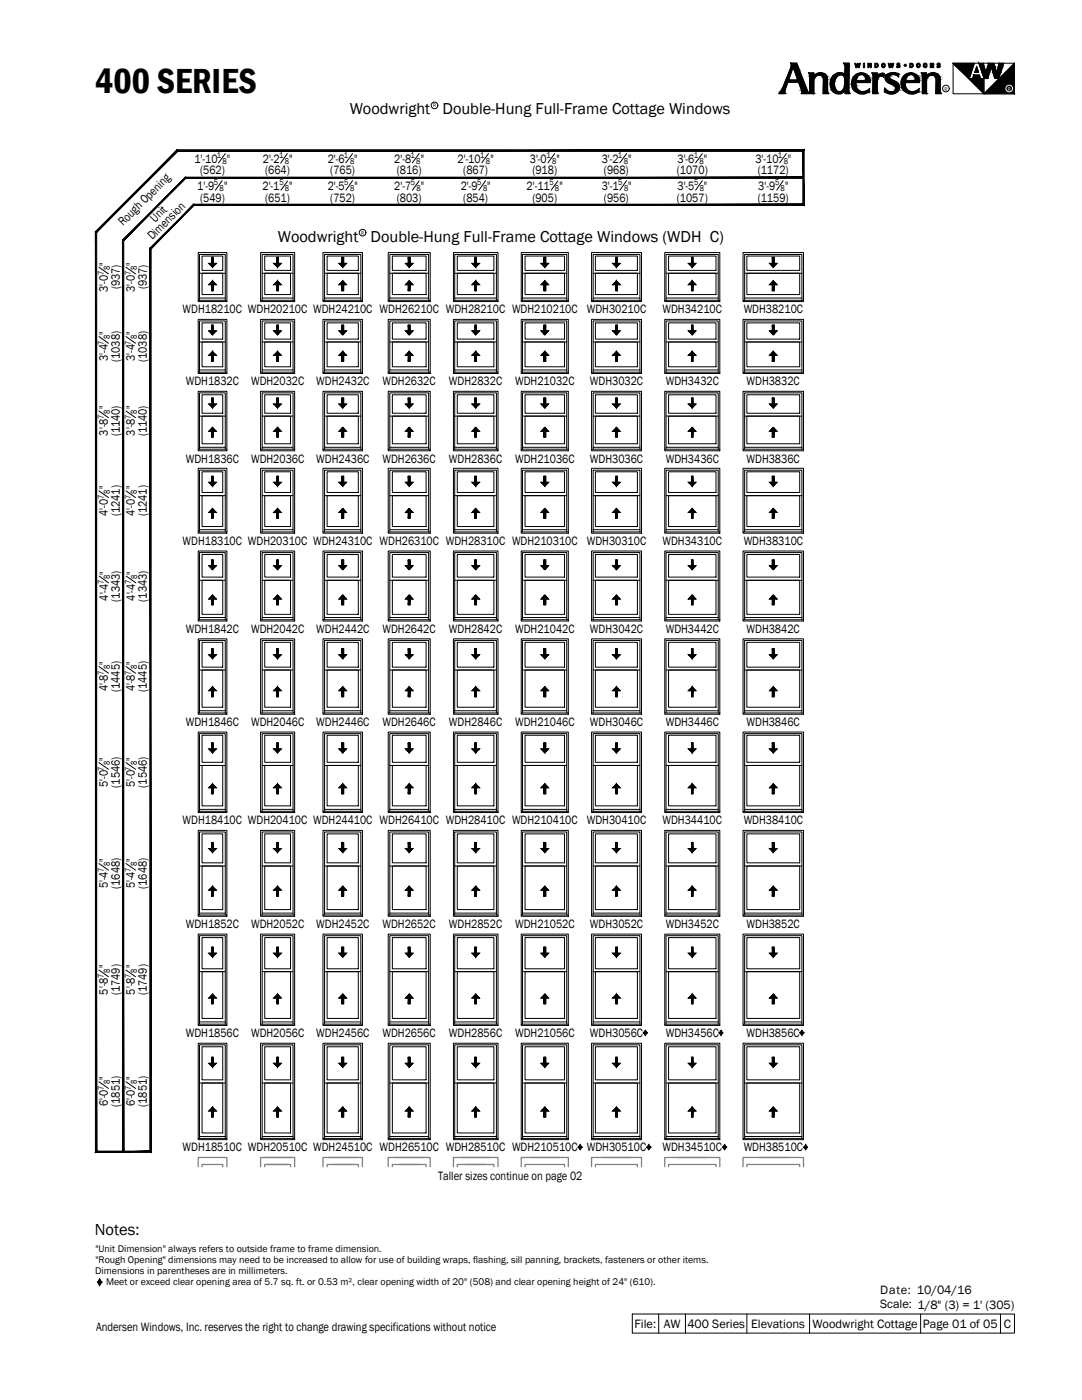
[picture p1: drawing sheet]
<svg xmlns="http://www.w3.org/2000/svg" width="216mm" height="279mm" viewBox="0 0 216 279" stroke-linecap="round" stroke-linejoin="round" font-family="sans-serif">
<defs><g id="words">
<text font-size="7.1" x="19" y="18.7">400 SERIES</text>
<text font-size="3.3" x="18.9" y="246.4">Notes:</text>
<g font-size="3.2">
<text x="69.8" y="22.8">Woodwright</text>
<text x="88.3" y="22.8">Double-Hung Full-Frame Cottage Windows</text>
<text x="55.4" y="48.2">Woodwright</text>
<text x="73.9" y="48.2">Double-Hung Full-Frame Cottage Windows (WDH C)</text>
</g>
<g font-size="2.5">
<text x="38.8" y="32.4">1'-10</text>
<text x="39.9" y="34.8">(562)</text>
<text x="45.3" y="32.4">&quot;</text>
<text x="52.4" y="32.4">2'-2</text>
<text x="52.9" y="34.8">(664)</text>
<text x="57.7" y="32.4">&quot;</text>
<text x="65.4" y="32.4">2'-6</text>
<text x="65.9" y="34.8">(765)</text>
<text x="70.7" y="32.4">&quot;</text>
<text x="78.7" y="32.4">2'-8</text>
<text x="79.2" y="34.8">(816)</text>
<text x="83.9" y="32.4">&quot;</text>
<text x="91.3" y="32.4">2'-10</text>
<text x="92.4" y="34.8">(867)</text>
<text x="97.8" y="32.4">&quot;</text>
<text x="105.7" y="32.4">3'-0</text>
<text x="106.2" y="34.8">(918)</text>
<text x="111.1" y="32.4">&quot;</text>
<text x="120.1" y="32.4">3'-2</text>
<text x="120.5" y="34.8">(968)</text>
<text x="125.3" y="32.4">&quot;</text>
<text x="135.1" y="34.8">(1070)</text>
<text x="135.2" y="32.4">3'-6</text>
<text x="140.5" y="32.4">&quot;</text>
<text x="150.7" y="32.4">3'-10</text>
<text x="151.2" y="34.8">(1172)</text>
<text x="157.2" y="32.4">&quot;</text>
<text x="39.4" y="37.8">1'-9</text>
<text x="39.9" y="40.2">(549)</text>
<text x="44.7" y="37.8">&quot;</text>
<text x="52.4" y="37.8">2'-1</text>
<text x="52.9" y="40.2">(651)</text>
<text x="57.7" y="37.8">&quot;</text>
<text x="65.4" y="37.8">2'-5</text>
<text x="65.9" y="40.2">(752)</text>
<text x="70.7" y="37.8">&quot;</text>
<text x="78.7" y="37.8">2'-7</text>
<text x="79.2" y="40.2">(803)</text>
<text x="83.9" y="37.8">&quot;</text>
<text x="91.9" y="37.8">2'-9</text>
<text x="92.4" y="40.2">(854)</text>
<text x="97.2" y="37.8">&quot;</text>
<text x="105.1" y="37.8">2'-11</text>
<text x="106.2" y="40.2">(905)</text>
<text x="111.6" y="37.8">&quot;</text>
<text x="120.1" y="37.8">3'-1</text>
<text x="120.5" y="40.2">(956)</text>
<text x="125.3" y="37.8">&quot;</text>
<text x="135.1" y="40.2">(1057)</text>
<text x="135.2" y="37.8">3'-5</text>
<text x="140.5" y="37.8">&quot;</text>
<text x="151.2" y="40.2">(1159)</text>
<text x="151.3" y="37.8">3'-9</text>
<text x="156.6" y="37.8">&quot;</text>
<text x="24.6" y="45.2" transform="rotate(-45 24.6 45.2)">Rough Opening</text>
<text x="30.4" y="48" transform="rotate(-45 30.4 48)">Dimension</text>
<text x="31" y="44.5" transform="rotate(-45 31 44.5)">Unit</text>
<text x="21.5" y="53" transform="rotate(-90 21.5 53)">&quot;</text>
<text x="26.9" y="53" transform="rotate(-90 26.9 53)">&quot;</text>
<text x="21.5" y="58.2" transform="rotate(-90 21.5 58.2)">3'-0</text>
<text x="23.9" y="57.8" transform="rotate(-90 23.9 57.8)">(937)</text>
<text x="26.9" y="58.2" transform="rotate(-90 26.9 58.2)">3'-0</text>
<text x="29.3" y="57.8" transform="rotate(-90 29.3 57.8)">(937)</text>
<text x="36.4" y="62.5">WDH18210C WDH20210C WDH24210C WDH26210C WDH28210C WDH210210C</text>
<text x="117.1" y="62.5">WDH30210C</text>
<text x="132.2" y="62.5">WDH34210C</text>
<text x="148.4" y="62.5">WDH38210C</text>
<text x="21.5" y="66.8" transform="rotate(-90 21.5 66.8)">&quot;</text>
<text x="26.9" y="66.8" transform="rotate(-90 26.9 66.8)">&quot;</text>
<text x="21.5" y="72.1" transform="rotate(-90 21.5 72.1)">3'-4</text>
<text x="23.9" y="72.2" transform="rotate(-90 23.9 72.2)">(1038)</text>
<text x="26.9" y="72.1" transform="rotate(-90 26.9 72.1)">3'-4</text>
<text x="29.3" y="72.2" transform="rotate(-90 29.3 72.2)">(1038)</text>
<text x="37.1" y="76.9">WDH1832C</text>
<text x="50.1" y="76.9">WDH2032C</text>
<text x="63.1" y="76.9">WDH2432C</text>
<text x="76.3" y="76.9">WDH2632C</text>
<text x="89.6" y="76.9">WDH2832C</text>
<text x="102.8" y="76.9">WDH21032C</text>
<text x="117.7" y="76.9">WDH3032C</text>
<text x="132.8" y="76.9">WDH3432C</text>
<text x="149" y="76.9">WDH3832C</text>
<text x="21.5" y="81.7" transform="rotate(-90 21.5 81.7)">&quot;</text>
<text x="26.9" y="81.7" transform="rotate(-90 26.9 81.7)">&quot;</text>
<text x="21.5" y="86.9" transform="rotate(-90 21.5 86.9)">3'-8</text>
<text x="23.9" y="87.1" transform="rotate(-90 23.9 87.1)">(1140)</text>
<text x="26.9" y="86.9" transform="rotate(-90 26.9 86.9)">3'-8</text>
<text x="29.3" y="87.1" transform="rotate(-90 29.3 87.1)">(1140)</text>
<text x="37.1" y="92.3">WDH1836C</text>
<text x="50.1" y="92.3">WDH2036C</text>
<text x="63.1" y="92.3">WDH2436C</text>
<text x="76.3" y="92.3">WDH2636C</text>
<text x="89.6" y="92.3">WDH2836C</text>
<text x="102.8" y="92.3">WDH21036C</text>
<text x="117.7" y="92.3">WDH3036C</text>
<text x="132.8" y="92.3">WDH3436C</text>
<text x="149" y="92.3">WDH3836C</text>
<text x="21.5" y="97.6" transform="rotate(-90 21.5 97.6)">&quot;</text>
<text x="26.9" y="97.6" transform="rotate(-90 26.9 97.6)">&quot;</text>
<text x="21.5" y="102.9" transform="rotate(-90 21.5 102.9)">4'-0</text>
<text x="23.9" y="103" transform="rotate(-90 23.9 103)">(1241)</text>
<text x="26.9" y="102.9" transform="rotate(-90 26.9 102.9)">4'-0</text>
<text x="29.3" y="103" transform="rotate(-90 29.3 103)">(1241)</text>
<text x="36.4" y="108.8">WDH18310C WDH20310C WDH24310C WDH26310C WDH28310C WDH210310C</text>
<text x="117.1" y="108.8">WDH30310C</text>
<text x="132.2" y="108.8">WDH34310C</text>
<text x="148.4" y="108.8">WDH38310C</text>
<text x="21.6" y="119.9" transform="rotate(-90 21.6 119.9)">4'-4</text>
<text x="21.6" y="114.7" transform="rotate(-90 21.6 114.7)">&quot;</text>
<text x="27" y="119.9" transform="rotate(-90 27 119.9)">4'-4</text>
<text x="27" y="114.7" transform="rotate(-90 27 114.7)">&quot;</text>
<text x="23.9" y="120.1" transform="rotate(-90 23.9 120.1)">(1343)</text>
<text x="29.3" y="120.1" transform="rotate(-90 29.3 120.1)">(1343)</text>
<text x="37.1" y="126.3">WDH1842C</text>
<text x="50.1" y="126.3">WDH2042C</text>
<text x="63.1" y="126.3">WDH2442C</text>
<text x="76.3" y="126.3">WDH2642C</text>
<text x="89.6" y="126.3">WDH2842C</text>
<text x="102.8" y="126.3">WDH21042C</text>
<text x="117.7" y="126.3">WDH3042C</text>
<text x="132.8" y="126.3">WDH3442C</text>
<text x="149" y="126.3">WDH3842C</text>
<text x="21.5" y="138" transform="rotate(-90 21.5 138)">4'-8</text>
<text x="21.5" y="132.7" transform="rotate(-90 21.5 132.7)">&quot;</text>
<text x="26.9" y="138" transform="rotate(-90 26.9 138)">4'-8</text>
<text x="26.9" y="132.7" transform="rotate(-90 26.9 132.7)">&quot;</text>
<text x="23.9" y="138.1" transform="rotate(-90 23.9 138.1)">(1445)</text>
<text x="29.3" y="138.1" transform="rotate(-90 29.3 138.1)">(1445)</text>
<text x="37.1" y="144.9">WDH1846C</text>
<text x="50.1" y="144.9">WDH2046C</text>
<text x="63.1" y="144.9">WDH2446C</text>
<text x="76.3" y="144.9">WDH2646C</text>
<text x="89.6" y="144.9">WDH2846C</text>
<text x="102.8" y="144.9">WDH21046C</text>
<text x="117.7" y="144.9">WDH3046C</text>
<text x="132.8" y="144.9">WDH3446C</text>
<text x="149" y="144.9">WDH3846C</text>
<text x="21.5" y="151.8" transform="rotate(-90 21.5 151.8)">&quot;</text>
<text x="26.9" y="151.8" transform="rotate(-90 26.9 151.8)">&quot;</text>
<text x="21.5" y="157.1" transform="rotate(-90 21.5 157.1)">5'-0</text>
<text x="23.9" y="157.2" transform="rotate(-90 23.9 157.2)">(1546)</text>
<text x="26.9" y="157.1" transform="rotate(-90 26.9 157.1)">5'-0</text>
<text x="29.3" y="157.2" transform="rotate(-90 29.3 157.2)">(1546)</text>
<text x="36.4" y="164.5">WDH18410C WDH20410C WDH24410C WDH26410C WDH28410C WDH210410C</text>
<text x="117.1" y="164.5">WDH30410C</text>
<text x="132.2" y="164.5">WDH34410C</text>
<text x="148.4" y="164.5">WDH38410C</text>
<text x="21.5" y="172" transform="rotate(-90 21.5 172)">&quot;</text>
<text x="26.9" y="172" transform="rotate(-90 26.9 172)">&quot;</text>
<text x="21.5" y="177.3" transform="rotate(-90 21.5 177.3)">5'-4</text>
<text x="23.9" y="177.4" transform="rotate(-90 23.9 177.4)">(1648)</text>
<text x="26.9" y="177.3" transform="rotate(-90 26.9 177.3)">5'-4</text>
<text x="29.3" y="177.4" transform="rotate(-90 29.3 177.4)">(1648)</text>
<text x="37.1" y="185.2">WDH1852C</text>
<text x="50.1" y="185.2">WDH2052C</text>
<text x="63.1" y="185.2">WDH2452C</text>
<text x="76.3" y="185.2">WDH2652C</text>
<text x="89.6" y="185.2">WDH2852C</text>
<text x="102.8" y="185.2">WDH21052C</text>
<text x="117.7" y="185.2">WDH3052C</text>
<text x="132.8" y="185.2">WDH3452C</text>
<text x="149" y="185.2">WDH3852C</text>
<text x="21.5" y="193.2" transform="rotate(-90 21.5 193.2)">&quot;</text>
<text x="26.9" y="193.2" transform="rotate(-90 26.9 193.2)">&quot;</text>
<text x="21.5" y="198.5" transform="rotate(-90 21.5 198.5)">5'-8</text>
<text x="23.9" y="198.6" transform="rotate(-90 23.9 198.6)">(1749)</text>
<text x="26.9" y="198.5" transform="rotate(-90 26.9 198.5)">5'-8</text>
<text x="29.3" y="198.6" transform="rotate(-90 29.3 198.6)">(1749)</text>
<text x="37.1" y="207">WDH1856C</text>
<text x="50.1" y="207">WDH2056C</text>
<text x="63.1" y="207">WDH2456C</text>
<text x="76.3" y="207">WDH2656C</text>
<text x="89.6" y="207">WDH2856C</text>
<text x="102.8" y="207">WDH21056C</text>
<text x="117.7" y="207">WDH3056C</text>
<text x="132.8" y="207">WDH3456C</text>
<text x="149" y="207">WDH3856C</text>
<text x="21.5" y="215.5" transform="rotate(-90 21.5 215.5)">&quot;</text>
<text x="26.9" y="215.5" transform="rotate(-90 26.9 215.5)">&quot;</text>
<text x="21.5" y="220.8" transform="rotate(-90 21.5 220.8)">6'-0</text>
<text x="23.9" y="220.9" transform="rotate(-90 23.9 220.9)">(1851)</text>
<text x="26.9" y="220.8" transform="rotate(-90 26.9 220.8)">6'-0</text>
<text x="29.3" y="220.9" transform="rotate(-90 29.3 220.9)">(1851)</text>
<text x="36.4" y="229.8">WDH18510C WDH20510C WDH24510C WDH26510C WDH28510C WDH210510C</text>
<text x="117.1" y="229.8">WDH30510C</text>
<text x="132.2" y="229.8">WDH34510C</text>
<text x="148.4" y="229.8">WDH38510C</text>
<text x="87.4" y="235.6">Taller sizes continue on page 02</text>
<text x="175.6" y="258.3">Date: 10/04/16</text>
<text x="175.6" y="261.1">Scale: 1/8&quot; (3) = 1' (305)</text>
<text x="19.2" y="265.6">Andersen Windows, Inc. reserves the right to change drawing specifications without notice</text>
<text x="126.6" y="265">File:</text>
<text x="132.5" y="265">AW</text>
<text x="137.2" y="265">400 Series</text>
<text x="149.9" y="265">Elevations</text>
<text x="162.1" y="265">Woodwright Cottage</text>
<text x="184.1" y="265">Page 01 of 05</text>
<text x="200.3" y="265">C</text>
</g>
<g font-size="2">
<text x="19" y="249.9">&quot;Unit Dimension&quot; always refers to outside frame to frame dimension.</text>
<text x="19" y="254.3">Dimensions in parentheses are in millimeters.</text>
<text x="19" y="252.1">&quot;Rough Opening&quot; dimensions may need to be increased to allow for use of building wraps, flashing, sill panning, brackets, fasteners or other items.</text>
<text x="21.2" y="256.5">Meet or exceed clear opening area of 5.7 sq. ft. or 0.53 m², clear opening width of 20&quot; (508) and clear opening height of 24&quot; (610).</text>
</g>
<g font-size="1.7">
<text x="43.2" y="31.5">1</text>
<text x="44.4" y="32.8">8</text>
<text x="55.7" y="31.6">1</text>
<text x="56.8" y="32.8">8</text>
<text x="68.6" y="31.5">1</text>
<text x="69.8" y="32.8">8</text>
<text x="81.9" y="31.5">1</text>
<text x="83.1" y="32.8">8</text>
<text x="95.8" y="31.5">1</text>
<text x="97" y="32.8">8</text>
<text x="109" y="31.5">1</text>
<text x="110.2" y="32.8">8</text>
<text x="123.3" y="31.5">1</text>
<text x="124.5" y="32.8">8</text>
<text x="138.4" y="31.5">1</text>
<text x="139.6" y="32.8">8</text>
<text x="155.2" y="31.5">1</text>
<text x="156.4" y="32.8">8</text>
<text x="42.7" y="37">5</text>
<text x="43.8" y="38.2">8</text>
<text x="55.7" y="37">5</text>
<text x="56.8" y="38.2">8</text>
<text x="68.7" y="37">5</text>
<text x="69.8" y="38.2">8</text>
<text x="82" y="37">5</text>
<text x="83.1" y="38.2">8</text>
<text x="95.2" y="37">5</text>
<text x="96.4" y="38.2">8</text>
<text x="109.7" y="37">5</text>
<text x="110.7" y="38.2">8</text>
<text x="123.4" y="37">5</text>
<text x="124.5" y="38.2">8</text>
<text x="138.5" y="37">5</text>
<text x="139.6" y="38.2">8</text>
<text x="154.7" y="37">5</text>
<text x="155.8" y="38.2">8</text>
<text x="21.9" y="53.8" transform="rotate(-90 21.9 53.8)">8</text>
<text x="27.3" y="53.8" transform="rotate(-90 27.3 53.8)">8</text>
<text x="20.7" y="55" transform="rotate(-90 20.7 55)">7</text>
<text x="26.1" y="55" transform="rotate(-90 26.1 55)">7</text>
<text x="20.7" y="68.8" transform="rotate(-90 20.7 68.8)">7</text>
<text x="21.9" y="67.7" transform="rotate(-90 21.9 67.7)">8</text>
<text x="26.1" y="68.8" transform="rotate(-90 26.1 68.8)">7</text>
<text x="27.3" y="67.7" transform="rotate(-90 27.3 67.7)">8</text>
<text x="20.7" y="83.7" transform="rotate(-90 20.7 83.7)">7</text>
<text x="21.9" y="82.6" transform="rotate(-90 21.9 82.6)">8</text>
<text x="26.1" y="83.7" transform="rotate(-90 26.1 83.7)">7</text>
<text x="27.3" y="82.6" transform="rotate(-90 27.3 82.6)">8</text>
<text x="20.7" y="99.6" transform="rotate(-90 20.7 99.6)">7</text>
<text x="21.9" y="98.5" transform="rotate(-90 21.9 98.5)">8</text>
<text x="26.1" y="99.6" transform="rotate(-90 26.1 99.6)">7</text>
<text x="27.3" y="98.5" transform="rotate(-90 27.3 98.5)">8</text>
<text x="20.7" y="116.6" transform="rotate(-90 20.7 116.6)">7</text>
<text x="21.9" y="115.5" transform="rotate(-90 21.9 115.5)">8</text>
<text x="26.2" y="116.6" transform="rotate(-90 26.2 116.6)">7</text>
<text x="27.4" y="115.5" transform="rotate(-90 27.4 115.5)">8</text>
<text x="20.7" y="134.7" transform="rotate(-90 20.7 134.7)">7</text>
<text x="21.9" y="133.6" transform="rotate(-90 21.9 133.6)">8</text>
<text x="26.1" y="134.7" transform="rotate(-90 26.1 134.7)">7</text>
<text x="27.3" y="133.6" transform="rotate(-90 27.3 133.6)">8</text>
<text x="20.7" y="153.8" transform="rotate(-90 20.7 153.8)">7</text>
<text x="21.9" y="152.7" transform="rotate(-90 21.9 152.7)">8</text>
<text x="26.1" y="153.8" transform="rotate(-90 26.1 153.8)">7</text>
<text x="27.3" y="152.7" transform="rotate(-90 27.3 152.7)">8</text>
<text x="20.7" y="174" transform="rotate(-90 20.7 174)">7</text>
<text x="21.9" y="172.9" transform="rotate(-90 21.9 172.9)">8</text>
<text x="26.1" y="174" transform="rotate(-90 26.1 174)">7</text>
<text x="27.3" y="172.9" transform="rotate(-90 27.3 172.9)">8</text>
<text x="20.7" y="195.2" transform="rotate(-90 20.7 195.2)">7</text>
<text x="21.9" y="194.1" transform="rotate(-90 21.9 194.1)">8</text>
<text x="26.1" y="195.2" transform="rotate(-90 26.1 195.2)">7</text>
<text x="27.3" y="194.1" transform="rotate(-90 27.3 194.1)">8</text>
<text x="20.7" y="217.5" transform="rotate(-90 20.7 217.5)">7</text>
<text x="21.9" y="216.4" transform="rotate(-90 21.9 216.4)">8</text>
<text x="26.1" y="217.5" transform="rotate(-90 26.1 217.5)">7</text>
<text x="27.3" y="216.4" transform="rotate(-90 27.3 216.4)">8</text>
</g>
<g font-size="1.1">
<text x="86.4" y="21.4">R</text>
<text x="188.5" y="18.1">R</text>
<text x="72.1" y="46.8">R</text>
</g>
<text font-size="1.1" fill="#fafafa" x="201.1" y="18.1">R</text>
</g></defs>
<!-- layer: A-ELEV-GLAZ-SIGHTLINES -->
<g fill="none" stroke="#000" stroke-width=".2">
<path d="M39.6 50.4h5.7v9.8h-5.7zM39.6 59.9h5.7M39.8 59.9v-9.1h5.2v9.1M39.8 59.5h5.2M39.8 54.5h5.2M40.3 54.5h4.1v4.3h-4.1zM40.3 51.1h4.1v2.9h-4.1zM52 50.4h6.8v9.8h-6.8zM52 59.9h6.8M52.3 59.9v-9.1h6.2v9.1M52.3 59.5h6.2M52.3 54.5h6.2"/>
<path d="M52.8 54.5h5.2v4.3h-5.2zM52.8 51.1h5.2v2.9h-5.2zM64.4 50.4h7.9v9.8h-7.9zM64.4 59.9h7.9M64.8 59.9v-9.1h7.2v9.1M64.8 59.5h7.2M64.8 54.5h7.2M65.3 54.5h6.2v4.3h-6.2zM65.3 51.1h6.2v2.9h-6.2zM77.5 50.4h8.3v9.8h-8.3zM77.5 59.9h8.3M77.8 59.9v-9.1h7.7v9.1"/>
<path d="M77.8 59.5h7.7M77.8 54.5h7.7M78.3 54.5h6.7v4.3h-6.7zM78.3 51.1h6.7v2.9h-6.7zM90.5 50.4h8.9v9.8h-8.9zM90.5 59.9h8.9M90.7 59.9v-9.1h8.4v9.1M90.7 59.5h8.4M90.7 54.5h8.4M91.2 54.5h7.3v4.3h-7.3zM91.2 51.1h7.3v2.9h-7.3zM104 50.4h9.4v9.8h-9.4z"/>
<path d="M104 59.9h9.4M104.3 59.9v-9.1h8.8v9.1M104.3 59.5h8.8M104.3 54.5h8.8M104.8 54.5h7.8v4.3h-7.8zM104.8 51.1h7.8v2.9h-7.8zM118 50.4h10v9.8h-10zM118 59.9h10M118.4 59.9v-9.1h9.3v9.1M118.4 59.5h9.3M118.4 54.5h9.3M118.8 54.5h8.4v4.3h-8.4z"/>
<path d="M118.8 51.1h8.4v2.9h-8.4zM132.6 50.4h11v9.8h-11zM132.6 59.9h11M132.9 59.9v-9.1h10.4v9.1M132.9 59.5h10.4M132.9 54.5h10.4M133.4 54.5h9.5v4.3h-9.5zM133.4 51.1h9.5v2.9h-9.5zM148.3 50.4h12v9.8h-12zM148.3 59.9h12M148.6 59.9v-9.1h11.4v9.1M148.6 59.5h11.4"/>
<path d="M148.6 54.5h11.4M149 54.5h10.6v4.3h-10.6zM149 51.1h10.6v2.9h-10.6zM39.6 78.1h5.7v11.9h-5.7zM39.6 63.7h5.7v10.8h-5.7zM39.6 74.3h5.7M39.8 74.3v-10.2h5.2v10.2M39.8 73.8h5.2M39.8 68.2h5.2M40.3 78.8h4.1v3.7h-4.1zM40.3 68.2h4.1v5h-4.1zM40.3 64.4h4.1v3.3h-4.1z"/>
<path d="M52 78.1h6.8v11.9h-6.8zM52 63.7h6.8v10.8h-6.8zM52 74.3h6.8M52.3 74.3v-10.2h6.2v10.2M52.3 73.8h6.2M52.3 68.2h6.2M52.8 78.8h5.2v3.7h-5.2zM52.8 68.2h5.2v5h-5.2zM52.8 64.4h5.2v3.3h-5.2zM64.4 78.1h7.9v11.9h-7.9zM64.4 63.7h7.9v10.8h-7.9zM64.4 74.3h7.9"/>
<path d="M64.8 74.3v-10.2h7.2v10.2M64.8 73.8h7.2M64.8 68.2h7.2M65.3 78.8h6.2v3.7h-6.2zM65.3 68.2h6.2v5h-6.2zM65.3 64.4h6.2v3.3h-6.2zM77.5 78.1h8.3v11.9h-8.3zM77.5 63.7h8.3v10.8h-8.3zM77.5 74.3h8.3M77.8 74.3v-10.2h7.7v10.2M77.8 73.8h7.7M77.8 68.2h7.7"/>
<path d="M78.3 78.8h6.7v3.7h-6.7zM78.3 68.2h6.7v5h-6.7zM78.3 64.4h6.7v3.3h-6.7zM90.5 78.1h8.9v11.9h-8.9zM90.5 63.7h8.9v10.8h-8.9zM90.5 74.3h8.9M90.7 74.3v-10.2h8.4v10.2M90.7 73.8h8.4M90.7 68.2h8.4M91.2 78.8h7.3v3.7h-7.3zM91.2 68.2h7.3v5h-7.3zM91.2 64.4h7.3v3.3h-7.3z"/>
<path d="M104 78.1h9.4v11.9h-9.4zM104 63.7h9.4v10.8h-9.4zM104 74.3h9.4M104.3 74.3v-10.2h8.8v10.2M104.3 73.8h8.8M104.3 68.2h8.8M104.8 78.8h7.8v3.7h-7.8zM104.8 68.2h7.8v5h-7.8zM104.8 64.4h7.8v3.3h-7.8zM118 78.1h10v11.9h-10zM118 63.7h10v10.8h-10zM118 74.3h10"/>
<path d="M118.4 74.3v-10.2h9.3v10.2M118.4 73.8h9.3M118.4 68.2h9.3M118.8 78.8h8.4v3.7h-8.4zM118.8 68.2h8.4v5h-8.4zM118.8 64.4h8.4v3.3h-8.4zM132.6 78.1h11v11.9h-11zM132.6 63.7h11v10.8h-11zM132.6 74.3h11M132.9 74.3v-10.2h10.4v10.2M132.9 73.8h10.4M132.9 68.2h10.4"/>
<path d="M133.4 78.8h9.5v3.7h-9.5zM133.4 68.2h9.5v5h-9.5zM133.4 64.4h9.5v3.3h-9.5zM148.3 78.1h12v11.9h-12zM148.3 63.7h12v10.8h-12zM148.3 74.3h12M148.6 74.3v-10.2h11.4v10.2M148.6 73.8h11.4M148.6 68.2h11.4M149 78.8h10.6v3.7h-10.6zM149 68.2h10.6v5h-10.6zM149 64.4h10.6v3.3h-10.6z"/>
<path d="M39.6 93.5h5.7v12.9h-5.7zM39.6 89.6h5.7M39.8 89.6v-11.2h5.2v11.2M39.8 89.3h5.2M39.8 83h5.2M39.8 98.9h5.2M40.3 83h4.1v5.6h-4.1zM40.3 98.9h4.1v6.2h-4.1zM40.3 94.2h4.1v4.1h-4.1zM52 93.5h6.8v12.9h-6.8zM52 89.6h6.8M52.3 89.6v-11.2h6.2v11.2"/>
<path d="M52.3 89.3h6.2M52.3 83h6.2M52.3 98.9h6.2M52.8 83h5.2v5.6h-5.2zM52.8 98.9h5.2v6.2h-5.2zM52.8 94.2h5.2v4.1h-5.2zM64.4 93.5h7.9v12.9h-7.9zM64.4 89.6h7.9M64.8 89.6v-11.2h7.2v11.2M64.8 89.3h7.2M64.8 83h7.2M64.8 98.9h7.2"/>
<path d="M65.3 83h6.2v5.6h-6.2zM65.3 98.9h6.2v6.2h-6.2zM65.3 94.2h6.2v4.1h-6.2zM77.5 93.5h8.3v12.9h-8.3zM77.5 89.6h8.3M77.8 89.6v-11.2h7.7v11.2M77.8 89.3h7.7M77.8 83h7.7M77.8 98.9h7.7M78.3 83h6.7v5.6h-6.7zM78.3 98.9h6.7v6.2h-6.7zM78.3 94.2h6.7v4.1h-6.7z"/>
<path d="M90.5 93.5h8.9v12.9h-8.9zM90.5 89.6h8.9M90.7 89.6v-11.2h8.4v11.2M90.7 89.3h8.4M90.7 83h8.4M90.7 98.9h8.4M91.2 83h7.3v5.6h-7.3zM91.2 98.9h7.3v6.2h-7.3zM91.2 94.2h7.3v4.1h-7.3zM104 93.5h9.4v12.9h-9.4zM104 89.6h9.4M104.3 89.6v-11.2h8.8v11.2"/>
<path d="M104.3 89.3h8.8M104.3 83h8.8M104.3 98.9h8.8M104.8 83h7.8v5.6h-7.8zM104.8 98.9h7.8v6.2h-7.8zM104.8 94.2h7.8v4.1h-7.8zM118 93.5h10v12.9h-10zM118 89.6h10M118.4 89.6v-11.2h9.3v11.2M118.4 89.3h9.3M118.4 83h9.3M118.4 98.9h9.3"/>
<path d="M118.8 83h8.4v5.6h-8.4zM118.8 98.9h8.4v6.2h-8.4zM118.8 94.2h8.4v4.1h-8.4zM132.6 93.5h11v12.9h-11zM132.6 89.6h11M132.9 89.6v-11.2h10.4v11.2M132.9 89.3h10.4M132.9 83h10.4M132.9 98.9h10.4M133.4 83h9.5v5.6h-9.5zM133.4 98.9h9.5v6.2h-9.5zM133.4 94.2h9.5v4.1h-9.5z"/>
<path d="M148.3 93.5h12v12.9h-12zM148.3 89.6h12M148.6 89.6v-11.2h11.4v11.2M148.6 89.3h11.4M148.6 83h11.4M148.6 98.9h11.4M149 83h10.6v5.6h-10.6zM149 98.9h10.6v6.2h-10.6zM149 94.2h10.6v4.1h-10.6zM39.6 110h5.7v13.9h-5.7zM39.6 106.2h5.7M39.8 106.2v-12.4h5.2v12.4"/>
<path d="M39.8 105.7h5.2M39.8 115.8h5.2M40.3 115.8h4.1v6.8h-4.1zM40.3 110.7h4.1v4.5h-4.1zM52 110h6.8v13.9h-6.8zM52 106.2h6.8M52.3 106.2v-12.4h6.2v12.4M52.3 105.7h6.2M52.3 115.8h6.2M52.8 115.8h5.2v6.8h-5.2zM52.8 110.7h5.2v4.5h-5.2zM64.4 110h7.9v13.9h-7.9z"/>
<path d="M64.4 106.2h7.9M64.8 106.2v-12.4h7.2v12.4M64.8 105.7h7.2M64.8 115.8h7.2M65.3 115.8h6.2v6.8h-6.2zM65.3 110.7h6.2v4.5h-6.2zM77.5 110h8.3v13.9h-8.3zM77.5 106.2h8.3M77.8 106.2v-12.4h7.7v12.4M77.8 105.7h7.7M77.8 115.8h7.7M78.3 115.8h6.7v6.8h-6.7z"/>
<path d="M78.3 110.7h6.7v4.5h-6.7zM90.5 110h8.9v13.9h-8.9zM90.5 106.2h8.9M90.7 106.2v-12.4h8.4v12.4M90.7 105.7h8.4M90.7 115.8h8.4M91.2 115.8h7.3v6.8h-7.3zM91.2 110.7h7.3v4.5h-7.3zM104 110h9.4v13.9h-9.4zM104 106.2h9.4M104.3 106.2v-12.4h8.8v12.4M104.3 105.7h8.8"/>
<path d="M104.3 115.8h8.8M104.8 115.8h7.8v6.8h-7.8zM104.8 110.7h7.8v4.5h-7.8zM118 110h10v13.9h-10zM118 106.2h10M118.4 106.2v-12.4h9.3v12.4M118.4 105.7h9.3M118.4 115.8h9.3M118.8 115.8h8.4v6.8h-8.4zM118.8 110.7h8.4v4.5h-8.4zM132.6 110h11v13.9h-11zM132.6 106.2h11"/>
<path d="M132.9 106.2v-12.4h10.4v12.4M132.9 105.7h10.4M132.9 115.8h10.4M133.4 115.8h9.5v6.8h-9.5zM133.4 110.7h9.5v4.5h-9.5zM148.3 110h12v13.9h-12zM148.3 106.2h12M148.6 106.2v-12.4h11.4v12.4M148.6 105.7h11.4M148.6 115.8h11.4M149 115.8h10.6v6.8h-10.6zM149 110.7h10.6v4.5h-10.6z"/>
<path d="M39.6 127.5h5.7v15h-5.7zM39.6 123.7h5.7M39.8 123.7v-13.4h5.2v13.4M39.8 123.2h5.2M39.8 133.7h5.2M40.3 133.7h4.1v7.4h-4.1zM40.3 128.2h4.1v4.9h-4.1zM52 127.5h6.8v15h-6.8zM52 123.7h6.8M52.3 123.7v-13.4h6.2v13.4M52.3 123.2h6.2M52.3 133.7h6.2"/>
<path d="M52.8 133.7h5.2v7.4h-5.2zM52.8 128.2h5.2v4.9h-5.2zM64.4 127.5h7.9v15h-7.9zM64.4 123.7h7.9M64.8 123.7v-13.4h7.2v13.4M64.8 123.2h7.2M64.8 133.7h7.2M65.3 133.7h6.2v7.4h-6.2zM65.3 128.2h6.2v4.9h-6.2zM77.5 127.5h8.3v15h-8.3zM77.5 123.7h8.3M77.8 123.7v-13.4h7.7v13.4"/>
<path d="M77.8 123.2h7.7M77.8 133.7h7.7M78.3 133.7h6.7v7.4h-6.7zM78.3 128.2h6.7v4.9h-6.7zM90.5 127.5h8.9v15h-8.9zM90.5 123.7h8.9M90.7 123.7v-13.4h8.4v13.4M90.7 123.2h8.4M90.7 133.7h8.4M91.2 133.7h7.3v7.4h-7.3zM91.2 128.2h7.3v4.9h-7.3zM104 127.5h9.4v15h-9.4z"/>
<path d="M104 123.7h9.4M104.3 123.7v-13.4h8.8v13.4M104.3 123.2h8.8M104.3 133.7h8.8M104.8 133.7h7.8v7.4h-7.8zM104.8 128.2h7.8v4.9h-7.8zM118 127.5h10v15h-10zM118 123.7h10M118.4 123.7v-13.4h9.3v13.4M118.4 123.2h9.3M118.4 133.7h9.3M118.8 133.7h8.4v7.4h-8.4z"/>
<path d="M118.8 128.2h8.4v4.9h-8.4zM132.6 127.5h11v15h-11zM132.6 123.7h11M132.9 123.7v-13.4h10.4v13.4M132.9 123.2h10.4M132.9 133.7h10.4M133.4 133.7h9.5v7.4h-9.5zM133.4 128.2h9.5v4.9h-9.5zM148.3 127.5h12v15h-12zM148.3 123.7h12M148.6 123.7v-13.4h11.4v13.4M148.6 123.2h11.4"/>
<path d="M148.6 133.7h11.4M149 133.7h10.6v7.4h-10.6zM149 128.2h10.6v4.9h-10.6zM39.6 146.1h5.7v16.1h-5.7zM39.6 142.3h5.7M39.8 142.3v-14.5h5.2v14.5M39.8 141.8h5.2M39.8 152.8h5.2M40.3 152.8h4.1v8h-4.1zM40.3 146.7h4.1v5.4h-4.1zM52 146.1h6.8v16.1h-6.8zM52 142.3h6.8"/>
<path d="M52.3 142.3v-14.5h6.2v14.5M52.3 141.8h6.2M52.3 152.8h6.2M52.8 152.8h5.2v8h-5.2zM52.8 146.7h5.2v5.4h-5.2zM64.4 146.1h7.9v16.1h-7.9zM64.4 142.3h7.9M64.8 142.3v-14.5h7.2v14.5M64.8 141.8h7.2M64.8 152.8h7.2M65.3 152.8h6.2v8h-6.2zM65.3 146.7h6.2v5.4h-6.2z"/>
<path d="M77.5 146.1h8.3v16.1h-8.3zM77.5 142.3h8.3M77.8 142.3v-14.5h7.7v14.5M77.8 141.8h7.7M77.8 152.8h7.7M78.3 152.8h6.7v8h-6.7zM78.3 146.7h6.7v5.4h-6.7zM90.5 146.1h8.9v16.1h-8.9zM90.5 142.3h8.9M90.7 142.3v-14.5h8.4v14.5M90.7 141.8h8.4M90.7 152.8h8.4"/>
<path d="M91.2 152.8h7.3v8h-7.3zM91.2 146.7h7.3v5.4h-7.3zM104 146.1h9.4v16.1h-9.4zM104 142.3h9.4M104.3 142.3v-14.5h8.8v14.5M104.3 141.8h8.8M104.3 152.8h8.8M104.8 152.8h7.8v8h-7.8zM104.8 146.7h7.8v5.4h-7.8zM118 146.1h10v16.1h-10zM118 142.3h10M118.4 142.3v-14.5h9.3v14.5"/>
<path d="M118.4 141.8h9.3M118.4 152.8h9.3M118.8 152.8h8.4v8h-8.4zM118.8 146.7h8.4v5.4h-8.4zM132.6 146.1h11v16.1h-11zM132.6 142.3h11M132.9 142.3v-14.5h10.4v14.5M132.9 141.8h10.4M132.9 152.8h10.4M133.4 152.8h9.5v8h-9.5zM133.4 146.7h9.5v5.4h-9.5zM148.3 146.1h12v16.1h-12z"/>
<path d="M148.3 142.3h12M148.6 142.3v-14.5h11.4v14.5M148.6 141.8h11.4M148.6 152.8h11.4M149 152.8h10.6v8h-10.6zM149 146.7h10.6v5.4h-10.6zM39.6 165.7h5.7v17.2h-5.7zM39.6 161.9h5.7M39.8 161.9v-15.5h5.2v15.5M39.8 161.5h5.2M39.8 172.8h5.2M40.3 172.8h4.1v8.7h-4.1z"/>
<path d="M40.3 166.4h4.1v5.8h-4.1zM52 165.7h6.8v17.2h-6.8zM52 161.9h6.8M52.3 161.9v-15.5h6.2v15.5M52.3 161.5h6.2M52.3 172.8h6.2M52.8 172.8h5.2v8.7h-5.2zM52.8 166.4h5.2v5.8h-5.2zM64.4 165.7h7.9v17.2h-7.9zM64.4 161.9h7.9M64.8 161.9v-15.5h7.2v15.5M64.8 161.5h7.2"/>
<path d="M64.8 172.8h7.2M65.3 172.8h6.2v8.7h-6.2zM65.3 166.4h6.2v5.8h-6.2zM77.5 165.7h8.3v17.2h-8.3zM77.5 161.9h8.3M77.8 161.9v-15.5h7.7v15.5M77.8 161.5h7.7M77.8 172.8h7.7M78.3 172.8h6.7v8.7h-6.7zM78.3 166.4h6.7v5.8h-6.7zM90.5 165.7h8.9v17.2h-8.9zM90.5 161.9h8.9"/>
<path d="M90.7 161.9v-15.5h8.4v15.5M90.7 161.5h8.4M90.7 172.8h8.4M91.2 172.8h7.3v8.7h-7.3zM91.2 166.4h7.3v5.8h-7.3zM104 165.7h9.4v17.2h-9.4zM104 161.9h9.4M104.3 161.9v-15.5h8.8v15.5M104.3 161.5h8.8M104.3 172.8h8.8M104.8 172.8h7.8v8.7h-7.8zM104.8 166.4h7.8v5.8h-7.8z"/>
<path d="M118 165.7h10v17.2h-10zM118 161.9h10M118.4 161.9v-15.5h9.3v15.5M118.4 161.5h9.3M118.4 172.8h9.3M118.8 172.8h8.4v8.7h-8.4zM118.8 166.4h8.4v5.8h-8.4zM132.6 165.7h11v17.2h-11zM132.6 161.9h11M132.9 161.9v-15.5h10.4v15.5M132.9 161.5h10.4M132.9 172.8h10.4"/>
<path d="M133.4 172.8h9.5v8.7h-9.5zM133.4 166.4h9.5v5.8h-9.5zM148.3 165.7h12v17.2h-12zM148.3 161.9h12M148.6 161.9v-15.5h11.4v15.5M148.6 161.5h11.4M148.6 172.8h11.4M149 172.8h10.6v8.7h-10.6zM149 166.4h10.6v5.8h-10.6zM39.6 186.4h5.7v18.2h-5.7zM39.6 182.6h5.7M39.8 182.6v-16.6h5.2v16.6"/>
<path d="M39.8 182.2h5.2M39.8 193.9h5.2M40.3 193.9h4.1v9.3h-4.1zM40.3 187.1h4.1v6.2h-4.1zM52 186.4h6.8v18.2h-6.8zM52 182.6h6.8M52.3 182.6v-16.6h6.2v16.6M52.3 182.2h6.2M52.3 193.9h6.2M52.8 193.9h5.2v9.3h-5.2zM52.8 187.1h5.2v6.2h-5.2zM64.4 186.4h7.9v18.2h-7.9z"/>
<path d="M64.4 182.6h7.9M64.8 182.6v-16.6h7.2v16.6M64.8 182.2h7.2M64.8 193.9h7.2M65.3 193.9h6.2v9.3h-6.2zM65.3 187.1h6.2v6.2h-6.2zM77.5 186.4h8.3v18.2h-8.3zM77.5 182.6h8.3M77.8 182.6v-16.6h7.7v16.6M77.8 182.2h7.7M77.8 193.9h7.7M78.3 193.9h6.7v9.3h-6.7z"/>
<path d="M78.3 187.1h6.7v6.2h-6.7zM90.5 186.4h8.9v18.2h-8.9zM90.5 182.6h8.9M90.7 182.6v-16.6h8.4v16.6M90.7 182.2h8.4M90.7 193.9h8.4M91.2 193.9h7.3v9.3h-7.3zM91.2 187.1h7.3v6.2h-7.3zM104 186.4h9.4v18.2h-9.4zM104 182.6h9.4M104.3 182.6v-16.6h8.8v16.6M104.3 182.2h8.8"/>
<path d="M104.3 193.9h8.8M104.8 193.9h7.8v9.3h-7.8zM104.8 187.1h7.8v6.2h-7.8zM118 186.4h10v18.2h-10zM118 182.6h10M118.4 182.6v-16.6h9.3v16.6M118.4 182.2h9.3M118.4 193.9h9.3M118.8 193.9h8.4v9.3h-8.4zM118.8 187.1h8.4v6.2h-8.4zM132.6 186.4h11v18.2h-11zM132.6 182.6h11"/>
<path d="M132.9 182.6v-16.6h10.4v16.6M132.9 182.2h10.4M132.9 193.9h10.4M133.4 193.9h9.5v9.3h-9.5zM133.4 187.1h9.5v6.2h-9.5zM148.3 186.4h12v18.2h-12zM148.3 182.6h12M148.6 182.6v-16.6h11.4v16.6M148.6 182.2h11.4M148.6 193.9h11.4M149 193.9h10.6v9.3h-10.6zM149 187.1h10.6v6.2h-10.6z"/>
<path d="M39.6 208.2h5.7v19.2h-5.7zM39.6 204.4h5.7M39.8 204.4v-17.7h5.2v17.7M39.8 203.9h5.2M39.8 216.1h5.2M40.3 216.1h4.1v10h-4.1zM40.3 208.9h4.1v6.6h-4.1zM52 208.2h6.8v19.2h-6.8zM52 204.4h6.8M52.3 204.4v-17.7h6.2v17.7M52.3 203.9h6.2M52.3 216.1h6.2"/>
<path d="M52.8 216.1h5.2v10h-5.2zM52.8 208.9h5.2v6.6h-5.2zM64.4 208.2h7.9v19.2h-7.9zM64.4 204.4h7.9M64.8 204.4v-17.7h7.2v17.7M64.8 203.9h7.2M64.8 216.1h7.2M65.3 216.1h6.2v10h-6.2zM65.3 208.9h6.2v6.6h-6.2zM77.5 208.2h8.3v19.2h-8.3zM77.5 204.4h8.3M77.8 204.4v-17.7h7.7v17.7"/>
<path d="M77.8 203.9h7.7M77.8 216.1h7.7M78.3 216.1h6.7v10h-6.7zM78.3 208.9h6.7v6.6h-6.7zM90.5 208.2h8.9v19.2h-8.9zM90.5 204.4h8.9M90.7 204.4v-17.7h8.4v17.7M90.7 203.9h8.4M90.7 216.1h8.4M91.2 216.1h7.3v10h-7.3zM91.2 208.9h7.3v6.6h-7.3zM104 208.2h9.4v19.2h-9.4z"/>
<path d="M104 204.4h9.4M104.3 204.4v-17.7h8.8v17.7M104.3 203.9h8.8M104.3 216.1h8.8M104.8 216.1h7.8v10h-7.8zM104.8 208.9h7.8v6.6h-7.8zM118 208.2h10v19.2h-10zM118 204.4h10M118.4 204.4v-17.7h9.3v17.7M118.4 203.9h9.3M118.4 216.1h9.3M118.8 216.1h8.4v10h-8.4z"/>
<path d="M118.8 208.9h8.4v6.6h-8.4zM132.6 208.2h11v19.2h-11zM132.6 204.4h11M132.9 204.4v-17.7h10.4v17.7M132.9 203.9h10.4M132.9 216.1h10.4M133.4 216.1h9.5v10h-9.5zM133.4 208.9h9.5v6.6h-9.5zM148.3 208.2h12v19.2h-12zM148.3 204.4h12M148.6 204.4v-17.7h11.4v17.7M148.6 203.9h11.4"/>
<path d="M148.6 216.1h11.4M149 216.1h10.6v10h-10.6zM149 208.9h10.6v6.6h-10.6zM39.6 227.2h5.7M39.8 227.2v-18.7h5.2v18.7M39.8 226.8h5.2M52 227.2h6.8M52.3 227.2v-18.7h6.2v18.7M52.3 226.8h6.2M64.4 227.2h7.9M64.8 227.2v-18.7h7.2v18.7M64.8 226.8h7.2"/>
<path d="M77.5 227.2h8.3M77.8 227.2v-18.7h7.7v18.7M77.8 226.8h7.7M90.5 227.2h8.9M90.7 227.2v-18.7h8.4v18.7M90.7 226.8h8.4M104 227.2h9.4M104.3 227.2v-18.7h8.8v18.7M104.3 226.8h8.8M118 227.2h10M118.4 227.2v-18.7h9.3v18.7M118.4 226.8h9.3"/>
<path d="M132.6 227.2h11M132.9 227.2v-18.7h10.4v18.7M132.9 226.8h10.4M148.3 227.2h12M148.6 227.2v-18.7h11.4v18.7M148.6 226.8h11.4"/>
</g>
<!-- layer: A-ANNO-TEXT -->
<g fill="none" stroke="#000" stroke-width=".2">
<path d="M157.7 12.6h1.3l2.4 6.1h-1.6l.1-.6-.6-1.7h-2.1l-.5 1.5v.8h-1.3l.8-1.3 1.5-3.8 .2-.7zM157.9 12.7h1l2.4 6h-1.4l.1-.6-.6-1.7h-2.2l-.6 1.5v.8h-1.1l.8-1.3 1.5-3.8zM157.9 12.7h1l2.3 5.9h-1.1v-.5l-.7-1.8h-2.3l-.5 1.6-.1 .7h-.8l.6-1.2 1.6-3.8zM158.3 13.4l.8 2.5h-1.7zM158.3 13.1l1 3h-2zM158.3 12.8l1.1 3.3h-2.2zM161.3 14.5h1.1v.5a1.53 1.53 0 0 1 1.7-.5 1.53 1.53 0 0 1 1.1 1.4v2.1l.2 .7h-1.2l.1-2.9a.93 .93 0 0 0-1.1-.8 .93 .93 0 0 0-.8 1.1v2.4l.2 .2h-1.1v-3.6zM161.4 14.6h1l-.1 .6 .5-.4a1.4 1.4 0 0 1 1.5-.1 1.4 1.4 0 0 1 .8 1.2v2.1l.2 .7h-1v-2.9a.99 .99 0 0 0-1.1-.9 .99 .99 0 0 0-.8 1.2v2.6h-.8v-3.6zM161.6 14.7h.6v.7a1.54 1.54 0 0 1 2.8 .1l.2 3.1h-.8v-2.8a1.06 1.06 0 0 0-1.2-1 1.06 1.06 0 0 0-.9 1.3v2.5h-.6zM166.9 15.2a1.02 1.02 0 0 1 1.7 .3v1.6a1.11 1.11 0 0 1-.5 1.2 1.11 1.11 0 0 1-1.3-.2 2.48 2.48 0 0 1 .1-2.9zM166.9 15.3a.94 .94 0 0 1 1.7 .2v1.6a1.52 1.52 0 0 1-1.1 1.3 1.41 1.41 0 0 1-1.1-1.7l.2-.8zM167 15.4a.87 .87 0 0 1 1.4-.1 2.56 2.56 0 0 1-.6 2.9h-.6a2.01 2.01 0 0 1-.2-2.8z"/>
<path d="M168.3 12.6h1.2l-.1 5.5 .3 .6h-1.1v-.7a1.51 1.51 0 0 1-1.6 .8 1.51 1.51 0 0 1-1.3-1.4 2.04 2.04 0 0 1 .5-2.3 2.04 2.04 0 0 1 2.3-.3l.1-1.6zM168.4 12.7h1l-.1 5.4 .2 .6h-.9v-1.1l-.3 .7a1.5 1.5 0 0 1-2.5-.9 2.02 2.02 0 0 1 .3-2.1 2.02 2.02 0 0 1 2-.6l.5 .2v-1.7zM168.6 12.7h.7v5.4l.1 .5h-.7l.1-1.2-.6 .9a1.46 1.46 0 0 1-2.3-.9 1.96 1.96 0 0 1 2.2-2.7l.6 .3v-1.8zM170.3 15.3a1.84 1.84 0 0 1 2.2-.7 1.84 1.84 0 0 1 1.2 1.9h-2.9a1.51 1.51 0 0 0 .9 1.7 1.51 1.51 0 0 0 1.8-.6v.7a2.22 2.22 0 0 1-3-.1 2.22 2.22 0 0 1-.2-2.9zM170.4 15.3a1.77 1.77 0 0 1 2-.7 1.77 1.77 0 0 1 1.2 1.8h-2.9a1.58 1.58 0 0 0 .9 1.8 1.58 1.58 0 0 0 1.9-.4l-.1 .5a2.15 2.15 0 0 1-2.8-.2 2.15 2.15 0 0 1-.2-2.8zM170.4 15.4a1.7 1.7 0 0 1 2-.7 1.7 1.7 0 0 1 1.1 1.7h-2.8a1.64 1.64 0 0 0 .7 1.8 1.64 1.64 0 0 0 1.9-.2v.3a2.09 2.09 0 0 1-2.7-.2 2.09 2.09 0 0 1-.2-2.7zM170.6 12.6h.1l.2 .6 .2-.6h.2l.1 .6 .1-.6h.2l-.3 .9h-.1l-.2-.6-.1 .6h-.3zM170.6 12.6l.3 .9 .2-.9 .3 .9 .2-.9M171.2 15.1a.89 .89 0 0 1 1.2-.2 .89 .89 0 0 1 .2 1.2l-1.9 .1zM171.2 15a.96 .96 0 0 1 1.3-.1 .96 .96 0 0 1 .2 1.3h-2.1zM171.3 15.2a.84 .84 0 0 1 1-.2 .84 .84 0 0 1 .3 1.1h-1.7zM172.3 12.6h.2v.9h-.2z"/>
<path d="M172.4 12.6v.9M173.2 12.6h.2l.3 .5v-.5h.2v.9h-.2l-.4-.6v.6h-.1zM173.8 12.6v.9l-.5-.9v.9M173.9 14.5h1.2v.7a1.04 1.04 0 0 1 1.4-.5l-.1 .8-.3-.3a.87 .87 0 0 0-1 1v1.9l.2 .6h-1.2l.1-3.5zM174 14.6h1v.8a1.22 1.22 0 0 1 1.4-.7l-.1 .6a.87 .87 0 0 0-1 0 .87 .87 0 0 0-.3 .9v1.9l.1 .6h-.9v-3.5zM174.2 14.7h.7v.9a1.38 1.38 0 0 1 1.2-.9h.2v.5a.94 .94 0 0 0-1 .1 .94 .94 0 0 0-.4 .9l.1 2.4h-.8l.2-3.4zM174.6 12.6h.3a.44 .44 0 0 1 .4 .5 .44 .44 0 0 1-.4 .4h-.3zM174.6 12.7a.45 .45 0 0 1 .6 .4l-.2 .3h-.4zM174.7 12.7a.29 .29 0 0 1 .4 .3 .29 .29 0 0 1-.4 .3zM176 12.8a.33 .33 0 0 1 .5 0 .33 .33 0 0 1-.1 .5 .33 .33 0 0 1-.4-.2zM176 12.7a.42 .42 0 0 1 .6 .1 .42 .42 0 0 1-.1 .6 .42 .42 0 0 1-.6-.2zM176.1 12.7a.29 .29 0 0 1 .3 .3 .29 .29 0 0 1-.3 .3z"/>
<path d="M176.8 15a2.45 2.45 0 0 1 2.6-.3l-.1 .7a1.06 1.06 0 0 0-1.8 0l.2 .3 .8 .4a1.37 1.37 0 0 1 1 1.7 1.37 1.37 0 0 1-1.6 1h-.4l-1-.4v-.9a1.35 1.35 0 0 0 2.1 .5l.1-.6-.7-.5a1.83 1.83 0 0 1-1.4-1.2zM176.8 15a2.52 2.52 0 0 1 2.5-.3v.5a1.2 1.2 0 0 0-1.8 0 .52 .52 0 0 0 .4 .7l.5 .3a1.3 1.3 0 0 1 1 1.5 1.3 1.3 0 0 1-1.5 1h-.4l-.9-.4v-.6a1.4 1.4 0 0 0 2.1 .3v-.6a1.94 1.94 0 0 0-1.5-.9 .96 .96 0 0 1-.4-1.5zM176.9 15a2.51 2.51 0 0 1 2.3-.2v.3a1.28 1.28 0 0 0-1.8 .1 .62 .62 0 0 0 .5 .8l.5 .2a1.24 1.24 0 0 1 .9 1.5 1.24 1.24 0 0 1-1.4 1l-.4-.1a.68 .68 0 0 1-.9-.7 1.29 1.29 0 0 0 2.2 0l.1-.4a.92 .92 0 0 0-.8-.7 2.3 2.3 0 0 1-1.3-.9l-.1-.4zM177.2 12.6h.2l.1 .6 .2-.6h.2l.1 .6 .2-.6h.2l-.3 .9h-.2l-.1-.6-.1 .6h-.3zM177.3 12.6l.2 .9 .3-.9 .2 .9 .3-.9M178.9 12.7a.34 .34 0 0 1 .4-.1 .34 .34 0 0 1 .3 .2l-.5-.1 .1 .2a.35 .35 0 0 1 .3 .5 .35 .35 0 0 1-.6 0v-.1l.2-.1 .3 .1-.1-.2-.4-.2zM179.5 12.8a.24 .24 0 0 0-.2-.1 .24 .24 0 0 0-.2 .2l.4 .2v.2l-.4 .1-.1-.1M180.2 15.3a1.81 1.81 0 0 1 2.1-.7 1.81 1.81 0 0 1 1.2 1.9h-2.8a1.45 1.45 0 0 0 .6 1.6 1.45 1.45 0 0 0 1.8-.1l.3-.4v.7a2.21 2.21 0 0 1-3-.1 2.21 2.21 0 0 1-.2-2.9zM180.3 15.3a1.74 1.74 0 0 1 2-.7 1.74 1.74 0 0 1 1.1 1.8h-2.7a1.55 1.55 0 0 0 .7 1.8 1.55 1.55 0 0 0 1.9-.4v.5a2.15 2.15 0 0 1-2.8-.2 2.15 2.15 0 0 1-.2-2.8zM180.3 15.4a1.65 1.65 0 0 1 2-.8 1.65 1.65 0 0 1 1.1 1.8h-2.9a1.67 1.67 0 0 0 .8 1.8 1.67 1.67 0 0 0 2-.2v.3a2.09 2.09 0 0 1-2.8-.2 2.09 2.09 0 0 1-.2-2.7zM181 15a1.04 1.04 0 0 1 1.3-.1 1.04 1.04 0 0 1 .4 1.2l-.4 .1h-1.8zM181.1 15.1a.9 .9 0 0 1 1.2-.1 .9 .9 0 0 1 .3 1.1l-1.9 .1 .1-.7z"/>
<path d="M181.2 15.2a.81 .81 0 0 1 1-.2 .81 .81 0 0 1 .3 1.1h-1.8zM181.5 12.6h.4a.45 .45 0 0 1 .3 .5 .45 .45 0 0 1-.3 .4h-.4zM181.6 12.7a.45 .45 0 0 1 .6 .4l-.2 .3h-.4zM181.7 12.7a.29 .29 0 0 1 .3 .3 .29 .29 0 0 1-.3 .3zM182.9 12.8a.42 .42 0 0 1 .6 0 .42 .42 0 0 1 0 .6 .42 .42 0 0 1-.6-.1zM183.1 12.7a.29 .29 0 0 1 .3 .3 .29 .29 0 0 1-.3 .3zM183.8 14.5h1.1v.5a1.53 1.53 0 0 1 1.7-.5 1.53 1.53 0 0 1 1 1.4v2.1l.3 .7h-1.2v-2.9a.93 .93 0 0 0-1-.8 .93 .93 0 0 0-.8 1.1v2.4l.1 .2h-1v-3.6zM184 14.6h.8v.6a1.49 1.49 0 0 1 1.7-.7 1.49 1.49 0 0 1 1.1 1.4v2.1l.2 .7h-1v-2.9a.99 .99 0 0 0-1.1-.9 .99 .99 0 0 0-.9 1.2l.1 2.6h-.8v-3.6zM184.1 14.7h.7l-.1 .7a1.54 1.54 0 0 1 2.7 .1l.2 3.1h-.7v-2.8a1.06 1.06 0 0 0-1.2-1 1.06 1.06 0 0 0-.9 1.3v2.5h-.7zM184.3 12.7a.44 .44 0 0 1 .7 .3 .44 .44 0 0 1-.5 .5l-.3-.3zM184.4 12.7a.33 .33 0 0 1 .4 .1 .33 .33 0 0 1 0 .5 .33 .33 0 0 1-.5 0zM184.5 12.7a.29 .29 0 0 1 .3 .3 .29 .29 0 0 1-.3 .3z"/>
<path d="M185.6 12.6l.7 .1 .1 .2-.2 .2 .2 .4h-.3l-.1-.4h-.1v.4h-.3zM185.7 13.1h.3l.2-.4h-.5v.8M185.9 12.7h.1l.1 .2-.2 .1zM186 13.1l.2 .4M187 12.7a.37 .37 0 0 1 .6 .1l-.4-.1v.2a.34 .34 0 0 1 .4 .2 .34 .34 0 0 1-.3 .4 .34 .34 0 0 1-.4-.2h.5v-.1l-.4-.2zM187.5 12.8l-.1-.1-.3 .1v.2l.4 .1a.26 .26 0 0 1-.2 .3 .26 .26 0 0 1-.3-.1M190.2 12.6l6.1 6.1 6.1-6.1v6.1h-12.2zM190.2 12.6h12.2M194.4 12.6l-1 3.1h.6l.3-.7h1.1l.2 .7h.7M194.9 13.3l.4 1.2h-.8zM195.3 12.6l1 3.1M196.2 12.6l.5 1.9 .6-1.9"/>
<path d="M196.3 15.7v3M198.3 12.6l.6 1.9 .5-1.9M200.3 12.6l-1 3.1h-.8l-.7-2.4-.7 2.4h-.8M44.3 36.1l-1.3 1.9M45 30.7l-1.4 1.8M57.3 30.7l-1.3 1.9M57.4 36.1l-1.3 1.9M70.4 36.1l-1.4 1.9M70.4 30.7l-1.4 1.8M83.6 36.1l-1.3 1.9M83.6 30.7l-1.3 1.8M96.9 36.1l-1.3 1.9"/>
<path d="M97.5 30.7l-1.4 1.8M110.7 30.7l-1.4 1.8M111.3 36.1l-1.3 1.9M125 36.1l-1.3 1.9M125 30.7l-1.3 1.8M140.1 36.1l-1.3 1.9M140.1 30.7l-1.3 1.8M156.3 36.1l-1.3 1.9M156.9 30.7l-1.3 1.8M19.7 53.3l1.9 1.4M25.1 53.3l1.9 1.4M19.7 67.2l1.9 1.3"/>
<path d="M25.1 67.2l1.9 1.3M19.7 82l1.9 1.4M19.7 98l1.9 1.3M25.1 82l1.9 1.4M25.1 98l1.9 1.3M19.8 115l1.8 1.3M25.2 115l1.9 1.3M19.7 133l1.9 1.4M25.1 133l1.9 1.4M19.7 152.2l1.9 1.3M25.1 152.2l1.9 1.3M19.7 172.3l1.9 1.4"/>
<path d="M25.1 172.3l1.9 1.4M19.7 193.6l1.9 1.3M25.1 193.6l1.9 1.3M19.7 215.9l1.9 1.3M25.1 215.9l1.9 1.3M126.2 262.2h76.2v3.9h-76.2zM131.4 262.2v3.9M136.8 262.2v3.9M149 262.2v3.9M161.5 262.2v3.9M183.7 262.2v3.9M199.6 262.2v3.9"/>
<circle cx="180.6" cy="13" r=".22"/>
<circle cx="180.6" cy="13" r=".1"/>
<circle cx="183.2" cy="13.1" r=".35"/>
<circle cx="188.7" cy="17.7" r=".67"/>
<circle cx="86.7" cy="21" r=".67"/>
<circle cx="72.4" cy="46.4" r=".67"/>
</g>
<g fill="#000" stroke="#000" stroke-width=".2">
<path d="M163.5 14.7h.4zM166.9 18.6h.9zM166.9 18.6l.5 .1zM175 15.5h.1zM176 14.7h.3zM178.2 14.6l.1 .1zM181.7 18.6h.6zM181.7 18.6l.2 .1zM183.1 18.1l.2-.1zM186 14.7h.4zM193.3 15.7h3v3zM202.4 12.6v.7h-.6z"/>
<path d="M156.1 18l.4 .3v-.3zM156.1 18l.4 .3h-.6z"/>
<path d="M155.9 18.3l.6 .1v-.1zM155.9 18.3l.6 .1h-.7z"/>
<path d="M155.8 18.4l.7 .2v-.2zM155.8 18.4l.7 .2h-.8z"/>
<path d="M156.1 17.9h.5zM156.1 17.9l.4 .1z"/>
<path d="M156.3 17.4l.3 .5 .1-.5zM156.3 17.4l.3 .5h-.5z"/>
<path d="M156.8 16.3l-.1 1.1 .4-1.1zM156.8 16.3l-.1 1.1h-.4z"/>
<path d="M157.9 13.6l-.7 2.5 .8-2.5zM157.9 13.6l-.7 2.5h-.3z"/>
<path d="M157.9 13.3l.1 .3 .1-.3zM157.9 13.3l.1 .3h-.1z"/>
<path d="M158 12.9l.1 .4 .1-.4zM158 12.9l.1 .4h-.2z"/>
<path d="M158 12.8l.2 .1 .1-.1zM158 12.8l.2 .1h-.2z"/>
<path d="M158 12.7l.9 .1zM158 12.7l.9 .1z"/>
<path d="M158.3 12.8l.7 .1-.1-.1zM158.3 12.8l.7 .1h-.6z"/>
<path d="M158.4 12.9l.9 .7-.3-.7zM158.4 12.9l.9 .7h-.8z"/>
<path d="M158.5 13.6l.8 .3v-.3zM158.5 13.6l.8 .3h-.7z"/>
<path d="M158.6 13.9l1.6 2.2-.9-2.2zM158.6 13.9l1.6 2.2h-.8z"/>
<path d="M156.9 16.1l3.4 .2-.1-.2zM156.9 16.1l3.4 .2h-3.5z"/>
<path d="M159.4 16.3l1.6 1.8-.7-1.8zM159.4 16.3l1.6 1.8h-.9z"/>
<path d="M160.1 18.1l1 .2-.1-.2zM160.1 18.1l1 .2h-1z"/>
<path d="M160.1 18.3l1.1 .2-.1-.2zM160.1 18.3l1.1 .2h-1.1z"/>
<path d="M160.1 18.5l1.1 .1v-.1zM160.1 18.5l1.1 .1h-1.1z"/>
<path d="M161.6 14.7l.6 .1v-.1zM161.6 14.7l.6 .1h-.6z"/>
<path d="M161.6 14.8l.6 .3v-.3zM161.6 14.8l.6 .3h-.5z"/>
<path d="M161.7 15.1l.5 .3v-.3zM161.7 15.1l.5 .3h-.5z"/>
<path d="M161.7 18.4l.6 .2-.1-.2zM161.7 18.4l.6 .2h-.6z"/>
<path d="M161.7 16.1l.5 2.3 .1-2.3zM161.7 16.1l.5 2.3h-.5z"/>
<path d="M161.7 15.6l.6 .5 .1-.5zM161.7 15.6l.6 .5h-.6z"/>
<path d="M161.7 15.4l.7 .2 .2-.2zM161.7 15.4l.7 .2h-.7z"/>
<path d="M162.4 15.2l.2 .2v-.2zM162.2 15.4l.2-.2 .2 .2z"/>
<path d="M162.7 15l-.1 .2 .4-.2zM162.4 15.2l.3-.2-.1 .2z"/>
<path d="M163.2 14.7h1zM163.2 14.7h1z"/>
<path d="M162.8 14.9h.5zM162.8 14.9h.6z"/>
<path d="M162.8 14.9h.5zM162.8 14.9l.2 .1z"/>
<path d="M162.9 14.8h.5zM162.9 14.8l.5 .1z"/>
<path d="M163.5 14.7h.7zM163.2 14.7h1z"/>
<path d="M163.2 14.7l1.3 .1zM162.9 14.8l.3-.1 1.3 .1z"/>
<path d="M162.9 14.8h1.7zM162.9 14.8h1.7z"/>
<path d="M163.4 14.8l1.2 .1zM163.4 14.8l1.2 .1z"/>
<path d="M163.6 14.9h1zM163.6 14.9h1z"/>
<path d="M163.8 14.9l.9 .1-.1-.1zM163.8 14.9l.9 .1z"/>
<path d="M164 15l.8 .1zM164 15l.8 .1z"/>
<path d="M164.1 15.1l.8 .2-.1-.2zM164.1 15.1l.8 .2h-.7z"/>
<path d="M164.2 15.3l.8 .1-.1-.1zM164.2 15.3l.8 .1h-.7z"/>
<path d="M164.3 15.4l.7 .1v-.1zM164.3 15.4l.7 .1h-.7z"/>
<path d="M164.3 15.5l.7 .3v-.3zM164.3 15.5l.7 .3h-.6z"/>
<path d="M164.4 15.8l.6 .1zM164.4 15.8l.6 .1z"/>
<path d="M164.4 15.9l.6 2.1v-2.1zM164.4 15.9l.6 2.1h-.6z"/>
<path d="M164.4 18l.7 .5-.1-.5zM164.4 18l.7 .5h-.7z"/>
<path d="M164.4 18.5l.8 .1-.1-.1zM164.4 18.5l.8 .1h-.8z"/>
<path d="M165.7 16.7l.7 .1v-.1zM165.7 16.7l.7 .1h-.7z"/>
<path d="M165.7 16.8l.8 .6-.1-.6zM165.7 16.8l.8 .6h-.6z"/>
<path d="M165.9 15.9l.6 .3v-.3zM165.9 15.9l.6 .3h-.7z"/>
<path d="M165.8 16.2l.6 .5 .1-.5zM165.8 16.2l.6 .5h-.7z"/>
<path d="M165.9 17.4h.6zM165.9 17.4h.6z"/>
<path d="M165.9 17.4l.8 .6-.2-.6zM165.9 17.4l.8 .6h-.6z"/>
<path d="M166 15.7l.5 .2 .2-.2zM166 15.7l.5 .2h-.6z"/>
<path d="M166.1 18l.7 .1-.1-.1zM166.1 18l.7 .1h-.5z"/>
<path d="M166.3 18.1l.8 .2-.3-.2zM166.3 18.1l.8 .2h-.6z"/>
<path d="M166.3 15.2h.6zM166.3 15.2h.6z"/>
<path d="M166.3 15.2l.4 .5 .2-.5zM166.3 15.2l.4 .5h-.7z"/>
<path d="M166.5 18.3l.6 .1zM166.5 18.3l.6 .1z"/>
<path d="M166.6 18.4l.8 .1zM166.6 18.4l.8 .1z"/>
<path d="M166.7 14.9h.6zM166.7 14.9h.7z"/>
<path d="M166.7 14.9l.2 .3 .4-.3zM166.3 15.2l.4-.3 .2 .3z"/>
<path d="M166.7 18.5h.8zM166.7 18.5h.8z"/>
<path d="M166.9 14.8h.9zM166.7 14.9h.7z"/>
<path d="M166.9 18.5l.9 .1zM166.9 18.5l.9 .1z"/>
<path d="M167.6 14.6l.4 .1zM167.1 14.7h.9z"/>
<path d="M167.1 14.7h1zM167.1 14.7h1z"/>
<path d="M166.7 18.5h1.3zM166.7 18.5h1.1z"/>
<path d="M167.6 18.5h.4zM167.5 18.5h.5z"/>
<path d="M167.1 14.7l1.2 .1-.2-.1zM166.9 14.8l.2-.1 1.2 .1z"/>
<path d="M167.8 18.4h.3zM167.6 18.5h.4z"/>
<path d="M168 18.3l.1 .1 .1-.1zM168 18.3l.1 .1h-.3z"/>
<path d="M167.8 14.8l.7 .1zM167.8 14.8l.7 .1z"/>
<path d="M168.1 18.1l.1 .2 .1-.2zM168 18.3l.1-.2 .1 .2z"/>
<path d="M168.3 14.9l.3 .1zM168.3 14.9l.3 .1z"/>
<path d="M168.5 17.7l-.2 .4zM168.5 17.7l-.4 .4z"/>
<path d="M168.7 15h.6zM168.7 15h.6z"/>
<path d="M168.4 15h.3zM168.4 15h.3z"/>
<path d="M168.6 17.4h.1zM168.6 17.4h.2z"/>
<path d="M168.6 17.4v.3l.1-.3zM168.6 17.4l-.1 .3z"/>
<path d="M168.8 17.4h.5zM168.8 17.4h.5z"/>
<path d="M168.6 15.5l.7 1.6v-1.6zM168.6 15.5l.7 1.6h-.7z"/>
<path d="M168.6 17.1l.7 .3v-.3zM168.6 17.1l.7 .3h-.7z"/>
<path d="M168.8 17.4l.5 .7v-.7zM168.8 17.4l.5 .7h-.6z"/>
<path d="M168.7 18.1l.6 .4v-.4zM168.7 18.1l.6 .4h-.6z"/>
<path d="M168.6 12.7l.7 .1zM168.6 12.7l.7 .1z"/>
<path d="M168.6 12.8l.7 .4v-.4zM168.6 12.8l.7 .4h-.6z"/>
<path d="M168.7 13.2l.6 1.8v-1.8zM168.7 13.2l.6 1.8h-.6z"/>
<path d="M168.4 15l.9 .2v-.2zM168.4 15l.9 .2h-.8z"/>
<path d="M168.5 15.2l.8 .3v-.3zM168.5 15.2l.8 .3h-.7z"/>
<path d="M168.7 18.5l.7 .1-.1-.1zM168.7 18.5l.7 .1h-.7z"/>
<path d="M170 16.3h3.5zM170 16.3h3.5z"/>
<path d="M170 16.9l.7 .4-.1-.4zM170 16.9l.7 .4h-.6z"/>
<path d="M170.6 18.1h.6zM170.6 18.1h.6z"/>
<path d="M170 16.4l.7 .4v-.4zM170 16.4l.7 .4h-.7z"/>
<path d="M170 16.8l.6 .1 .1-.1zM170 16.8l.6 .1h-.6z"/>
<path d="M170.2 15.9l.4 .3 .1-.3zM170.2 15.9l.4 .3h-.6z"/>
<path d="M170.1 17.3h.6zM170.1 17.3h.6z"/>
<path d="M170.2 17.3l.7 .4-.2-.4zM170.2 17.3l.7 .4h-.6z"/>
<path d="M170.4 15.5l.3 .4 .2-.4zM170.4 15.5l.3 .4h-.5z"/>
<path d="M170.3 17.7l.6 .1zM170.3 17.7l.6 .1z"/>
<path d="M170.4 17.8l.8 .3-.3-.3zM170.4 17.8l.8 .3h-.6z"/>
<path d="M170.4 15.4l.5 .1 .1-.1zM170.4 15.4l.5 .1h-.5z"/>
<path d="M170.7 15l.3 .4 .2-.4zM170.7 15l.3 .4h-.6z"/>
<path d="M170.6 18.1l1 .2-.4-.2zM170.6 18.1l1 .2h-.7z"/>
<path d="M170.9 15h.4zM170.7 15h.5z"/>
<path d="M171.1 14.8l.2 .2 .2-.2zM170.9 15l.2-.2 .2 .2z"/>
<path d="M170.9 18.3h.9zM170.9 18.3h.9z"/>
<path d="M171 18.3l1 .1zM171 18.3l1 .1z"/>
<path d="M171.3 14.7l.2 .1 .5-.1zM171.3 14.7l.2 .1h-.4z"/>
<path d="M171.8 18.6l.2 .1zM171.8 18.6h.7z"/>
<path d="M171.9 14.7h.5zM171.4 14.7h1z"/>
<path d="M171.4 14.7h1zM171.3 14.7h1.1z"/>
<path d="M171.3 14.7h1.2zM171.3 14.7h1.2z"/>
<path d="M172.4 18.4h.6zM172.4 18.4h.6z"/>
<path d="M171.1 18.4h1.3zM171.1 18.4h1.3z"/>
<path d="M172 14.7l.6 .1zM172 14.7l.6 .1z"/>
<path d="M172.3 14.8l.5 .1zM172.3 14.8l.5 .1z"/>
<path d="M171.4 18.5h1.2zM171.4 18.5l1.1 .1z"/>
<path d="M172.5 14.9l.5 .1zM172.5 14.9l.5 .1z"/>
<path d="M172.8 16.1h.7zM172.8 16.1h.7z"/>
<path d="M171.3 18.5h1.6zM171.3 18.5h1.3z"/>
<path d="M172.6 15l.6 .2-.2-.2zM172.6 15l.6 .2h-.5z"/>
<path d="M171.1 18.4h1.9zM171.1 18.4l1.8 .1z"/>
<path d="M172.7 15.2l.6 .2-.1-.2zM172.7 15.2l.6 .2h-.5z"/>
<path d="M172.8 18.3h.4zM172.4 18.4h.6z"/>
<path d="M172.8 15.4l.6 .2-.1-.2zM172.8 15.4l.6 .2h-.6z"/>
<path d="M173.3 18.1v.2zM172.9 18.3l.4-.2v.2z"/>
<path d="M172.9 18.3h.4zM172.8 18.3h.4z"/>
<path d="M172.8 15.6l.7 .3-.1-.3zM172.8 15.6l.7 .3h-.6z"/>
<path d="M172.9 15.9l.6 .2v-.2zM172.9 15.9l.6 .2h-.7z"/>
<path d="M172.8 16.1l.7 .1v-.1zM172.8 16.1l.7 .1h-.8z"/>
<path d="M172.7 16.2h.8zM172.5 16.2h1z"/>
<path d="M170 16.2l3.5 .1zM170 16.2l3.5 .1z"/>
<path d="M170 16.3l3.5 .1zM170 16.3l3.5 .1z"/>
<path d="M174.2 14.7l.7 .1zM174.2 14.7l.7 .1z"/>
<path d="M174.2 14.8l.7 .4v-.4zM174.2 14.8l.7 .4h-.5z"/>
<path d="M174.4 15.2l.5 .4v-.4zM174.4 15.2l.5 .4h-.6z"/>
<path d="M174.3 16.2l.6 2v-2zM174.3 16.2l.6 2h-.6z"/>
<path d="M174.3 18.2l.7 .3-.1-.3zM174.3 18.2l.7 .3h-.8z"/>
<path d="M174.3 15.9l.6 .3 .1-.3zM174.3 15.9l.6 .3h-.6z"/>
<path d="M174.2 18.5l.8 .1v-.1zM174.2 18.5l.8 .1h-.8z"/>
<path d="M174.3 15.6l.7 .3 .1-.3zM174.3 15.6l.7 .3h-.7z"/>
<path d="M175.3 15.2l-.2 .3zM175.3 15.2l-.3 .3z"/>
<path d="M175.4 15h.4zM175.4 15h.4z"/>
<path d="M175.4 15.1l-.1 .1 .3-.1zM175.4 15.1l-.1 .1z"/>
<path d="M175.4 15h.4zM175.4 15l.2 .1z"/>
<path d="M176.1 14.7h.2zM176 14.7h.3zM175.9 14.7h.4z"/>
<path d="M175.4 15h.9zM175.4 15h.9z"/>
<path d="M175.8 15h.5zM175.8 15h.5z"/>
<path d="M175.9 15l.4 .1zM175.9 15l.4 .1z"/>
<path d="M176.1 15.1l.2 .1zM176.1 15.1l.2 .1z"/>
<path d="M175.9 14.7h.4zM175.9 14.7h.4z"/>
<path d="M175.9 14.7l.4 .1v-.1zM175.6 14.8l.3-.1 .4 .1z"/>
<path d="M175.6 14.8l.7 .2v-.2zM175.4 15l.2-.2 .7 .2z"/>
<path d="M176.6 17.9l.2 .1zM176.6 17.9l.2 .1h-.2z"/>
<path d="M176.6 18l.6 .3zM176.6 18l.6 .3h-.6z"/>
<path d="M176.6 18.3h.7zM176.6 18.3h.7z"/>
<path d="M176.6 18.3l.9 .1zM176.6 18.3l.9 .1z"/>
<path d="M176.8 15.2l.5 .2v-.2zM176.8 15.2l.5 .2h-.5zM176.8 15.4h.5zM176.8 15.4h.5z"/>
<path d="M176.8 15.4l.6 .1-.1-.1zM176.8 15.4l.6 .1h-.7z"/>
<path d="M176.8 15.2h.6zM176.8 15.2h.5z"/>
<path d="M176.7 15.5l.7 .1zM176.7 15.5l.7 .1z"/>
<path d="M176.7 15.6l.8 .1-.1-.1zM176.7 15.6l.8 .1h-.7z"/>
<path d="M177 15h.5zM176.9 15h.6z"/>
<path d="M176.9 15l.5 .2 .1-.2zM176.9 15l.5 .2h-.6z"/>
<path d="M176.8 15.7l.8 .2-.1-.2zM176.8 15.7l.8 .2h-.8z"/>
<path d="M177 14.9l.5 .1 .1-.1zM177 14.9l.5 .1h-.5z"/>
<path d="M177.1 14.9h.6zM177 14.9h.6z"/>
<path d="M176.8 15.9h.9zM176.8 15.9h.9z"/>
<path d="M176.8 15.9l1.1 .1-.2-.1zM176.8 15.9l1.1 .1h-1.1z"/>
<path d="M176.8 18.4h.9zM176.8 18.4h.9z"/>
<path d="M176.8 18.4l1.1 .1zM176.8 18.4l1.1 .1z"/>
<path d="M177.2 14.8h.6zM177.1 14.9h.6z"/>
<path d="M176.8 16l1.3 .1-.2-.1zM176.8 16l1.3 .1h-1.2z"/>
<path d="M177.3 14.8h.6zM177.2 14.8h.6z"/>
<path d="M176.9 16.1l1.5 .1-.3-.1zM176.9 16.1l1.5 .1h-1.4z"/>
<path d="M177.4 14.8h.8zM177.3 14.8h.6z"/>
<path d="M177.7 18.7h.5zM177.7 18.7h.4zM177.7 18.7h.4z"/>
<path d="M177.5 18.6h.7zM177.5 18.6l.7 .1z"/>
<path d="M178.1 14.7h.4zM177.9 14.7h.6z"/>
<path d="M177 16.2h1.5zM177 16.2h1.5z"/>
<path d="M177.1 16.2l1.6 .2-.2-.2zM177.1 16.2l1.6 .2h-1.5z"/>
<path d="M177.2 18.5l1.3 .1zM177.2 18.5l1.3 .1z"/>
<path d="M177.3 18.6h1.2zM177.3 18.6h.9z"/>
<path d="M177.9 14.7h.7zM177.9 14.7h.7z"/>
<path d="M177.9 14.7h1zM177.5 14.7h1.4zM177.5 14.7h1.4zM177.5 14.7h1.4z"/>
<path d="M177.2 16.4h1.5zM177.2 16.4h1.5z"/>
<path d="M177 18.5h1.7zM177 18.5h1.5z"/>
<path d="M177.3 16.4l1.6 .2-.2-.2zM177.3 16.4l1.6 .2h-1.4z"/>
<path d="M178.2 18.4l.5 .1zM178.2 18.4l.5 .1z"/>
<path d="M178.2 18.5h.5zM177.9 18.5h.8z"/>
<path d="M178.4 18.3h.4zM178.2 18.4h.5z"/>
<path d="M177.5 14.7l1.6 .1zM177.4 14.8h1.7z"/>
<path d="M177.5 16.6l1.6 .1-.2-.1zM177.5 16.6l1.6 .1z"/>
<path d="M178.6 18.2l.2 .1 .2-.1zM178.4 18.3l.2-.1 .2 .1z"/>
<path d="M178.2 14.8h1zM178.2 14.8h1z"/>
<path d="M177.9 16.7l1.3 .1-.1-.1zM177.9 16.7l1.3 .1h-1.1z"/>
<path d="M178.7 18.1l.3 .1 .1-.1zM178.6 18.2l.1-.1 .3 .1zM178.6 18.2h.4zM178.6 18.2h.4z"/>
<path d="M178.4 14.8h.8zM178.4 14.8h.8z"/>
<path d="M178.5 14.8l.7 .1v-.1zM178.5 14.8l.7 .1z"/>
<path d="M178.8 14.9l.4 .1zM178.8 14.9l.4 .1z"/>
<path d="M179.1 15l.1 .1zM179.1 15l.1 .1z"/>
<path d="M178.1 16.8l1.2 .1-.1-.1zM178.1 16.8l1.2 .1z"/>
<path d="M178.8 17.9l.4 .1v-.1zM178.8 17.9l.4 .1h-.4z"/>
<path d="M178.8 18h.4zM178.8 18l.3 .1z"/>
<path d="M178.4 16.9l.9 .1zM178.4 16.9l.9 .1z"/>
<path d="M178.6 17l.7 .1v-.1zM178.6 17l.7 .1h-.6z"/>
<path d="M178.7 17.1l.6 .1zM178.7 17.1l.6 .1z"/>
<path d="M178.7 17.2l.6 .1v-.1zM178.7 17.2l.6 .1z"/>
<path d="M178.8 17.3l.5 .1v-.1zM178.8 17.3l.5 .1h-.4z"/>
<path d="M178.9 17.4l.4 .1zM178.9 17.4l.4 .1z"/>
<path d="M178.9 17.5l.4 .2v-.2zM178.9 17.5l.4 .2h-.4z"/>
<path d="M178.9 17.7l.4 .1zM178.9 17.7l.4 .1z"/>
<path d="M178.9 17.8l.3 .1 .1-.1zM178.9 17.8l.3 .1h-.4z"/>
<path d="M180 16.3h3.4zM180 16.3h3.4z"/>
<path d="M180 16.4l.5 .4v-.4zM180 16.4l.5 .4h-.6z"/>
<path d="M179.9 16.8l.6 .1v-.1zM179.9 16.8l.6 .1h-.5z"/>
<path d="M180 16.9l.6 .4-.1-.4zM180 16.9l.6 .4h-.6z"/>
<path d="M180.5 18.1h.6zM180.5 18.1h.6z"/>
<path d="M180 17.3h.6zM180 17.3h.6z"/>
<path d="M180 17.3l.8 .4-.2-.4zM180 17.3l.8 .4h-.6z"/>
<path d="M180.1 15.9l.4 .3 .2-.3zM180.1 15.9l.4 .3h-.5z"/>
<path d="M180.2 15.5l.5 .4v-.4zM180.2 15.5l.5 .4h-.6z"/>
<path d="M180.2 17.7l.6 .1zM180.2 17.7l.6 .1z"/>
<path d="M180.2 17.8l.9 .3-.3-.3zM180.2 17.8l.9 .3h-.6z"/>
<path d="M180.3 15.4l.4 .1 .1-.1zM180.3 15.4l.4 .1h-.5z"/>
<path d="M180.6 15l.2 .4 .2-.4zM180.6 15l.2 .4h-.5z"/>
<path d="M180.5 18.1l.9 .2-.3-.2zM180.5 18.1l.9 .2h-.6z"/>
<path d="M181.2 14.7h1.1zM181.2 14.7h1.1z"/>
<path d="M180.7 15h.5zM180.6 15h.4z"/>
<path d="M181 14.8l.2 .2 .2-.2zM180.7 15l.3-.2 .2 .2z"/>
<path d="M180.8 18.3h.9zM180.8 18.3h.9z"/>
<path d="M180.9 18.3l1 .1zM180.9 18.3l1 .1z"/>
<path d="M181.7 14.7h.6zM181.2 14.7h1.1z"/>
<path d="M181.2 14.7l.2 .1 .5-.1zM181 14.8l.2-.1 .2 .1z"/>
<path d="M181 18.4h1.2zM181 18.4h1.2z"/>
<path d="M181.2 14.7h1.2zM181.2 14.7h1.2z"/>
<path d="M181.9 14.7l.6 .1zM181.9 14.7l.6 .1z"/>
<path d="M182.2 14.8l.5 .1zM182.2 14.8l.5 .1z"/>
<path d="M181.3 18.5h1.3zM181.3 18.5l1 .1z"/>
<path d="M182.3 14.9l.6 .1zM182.3 14.9l.6 .1z"/>
<path d="M182.7 16.1h.7zM182.7 16.1h.7z"/>
<path d="M181.2 18.5h1.6zM181.2 18.5h1.4z"/>
<path d="M182.5 15l.6 .2-.2-.2zM182.5 15l.6 .2h-.5z"/>
<path d="M182.3 18.4h.6zM182.2 18.4h.7z"/>
<path d="M181 18.4h1.9zM181 18.4l1.8 .1z"/>
<path d="M182.6 15.2l.6 .2-.1-.2zM182.6 15.2l.6 .2h-.5z"/>
<path d="M182.7 18.3h.4zM182.3 18.4h.6z"/>
<path d="M182.7 15.4l.6 .2-.1-.2zM182.7 15.4l.6 .2h-.6z"/>
<path d="M182.7 15.6l.6 .3v-.3zM182.7 15.6l.6 .3h-.5z"/>
<path d="M183.1 18.1l.2 .2v-.2zM182.8 18.3l.3-.2 .2 .2z"/>
<path d="M182.8 18.3h.5zM182.7 18.3h.4z"/>
<path d="M182.8 15.9l.6 .2-.1-.2zM182.8 15.9l.6 .2h-.7z"/>
<path d="M182.7 16.1l.7 .1v-.1zM182.6 16.2l.1-.1 .7 .1z"/>
<path d="M182.6 16.2h.8zM182.3 16.2h1.1z"/>
<path d="M180 16.2l3.4 .1zM180 16.2l3.4 .1z"/>
<path d="M180 16.3l3.4 .1zM180 16.3l3.4 .1z"/>
<path d="M184.1 15.1l.6 .3v-.3zM184.1 15.1l.6 .3h-.6z"/>
<path d="M184.1 14.7l.7 .1v-.1zM184.1 14.7l.7 .1h-.7z"/>
<path d="M184.1 14.8l.6 .3 .1-.3zM184.1 14.8l.6 .3h-.6z"/>
<path d="M184.1 16.1l.7 2.3v-2.3zM184.1 16.1l.7 2.3h-.7z"/>
<path d="M184.1 18.4l.7 .2v-.2zM184.1 18.4l.7 .2h-.7z"/>
<path d="M184.1 15.6l.7 .5v-.5zM184.1 15.6l.7 .5h-.7z"/>
<path d="M184.1 15.4l.7 .2 .2-.2zM184.1 15.4l.7 .2h-.7z"/>
<path d="M184.9 15.2l.1 .2 .1-.2zM184.7 15.4l.2-.2 .1 .2z"/>
<path d="M185.2 15l-.1 .2 .4-.2zM184.9 15.2l.3-.2-.1 .2z"/>
<path d="M185.7 14.7h1zM185.7 14.7h1z"/>
<path d="M185.3 14.9h.5zM185.3 14.9l.2 .1z"/>
<path d="M185.3 14.9h.6zM185.3 14.9h.5z"/>
<path d="M185.3 14.8h.6zM185.3 14.8l.6 .1z"/>
<path d="M186 14.7h.7zM185.7 14.7h1z"/>
<path d="M185.7 14.7l1.3 .1-.3-.1zM185.4 14.8l.3-.1 1.3 .1z"/>
<path d="M185.4 14.8h1.7zM185.3 14.8h1.8z"/>
<path d="M185.9 14.8l1.2 .1zM185.9 14.8l1.2 .1z"/>
<path d="M186 14.9h1.1zM186 14.9h1.1z"/>
<path d="M186.3 14.9l.9 .1-.1-.1zM186.3 14.9l.9 .1z"/>
<path d="M186.5 15l.8 .1zM186.5 15l.8 .1z"/>
<path d="M186.6 15.1l.8 .2-.1-.2zM186.6 15.1l.8 .2h-.7z"/>
<path d="M186.7 15.3l.7 .1v-.1zM186.7 15.3l.7 .1h-.6z"/>
<path d="M186.8 15.4l.6 .1v-.1zM186.8 15.4l.6 .1h-.6z"/>
<path d="M186.8 15.5l.7 .3-.1-.3zM186.8 15.5l.7 .3h-.6z"/>
<path d="M186.9 15.8l.6 .1zM186.9 15.8l.6 .1z"/>
<path d="M186.9 15.9l.6 2.1v-2.1zM186.9 15.9l.6 2.1h-.6z"/>
<path d="M186.9 18l.7 .5-.1-.5zM186.9 18l.7 .5h-.7z"/>
<path d="M186.9 18.5l.7 .1v-.1zM186.9 18.5l.7 .1h-.7z"/>
<path d="M190.2 12.6l3.2 3.1 1-3.1zM190.2 12.6l3.2 3.1z"/>
<path d="M194.9 13.3l.4 1.2zM194.9 13.3l.4 1.2h-.8z"/>
<path d="M194.3 15l1.3 .7-.2-.7zM194.3 15l1.3 .7h-1.6z"/>
<path d="M195.3 12.6l1.4 1.9-.5-1.9zM195.3 12.6l1.4 1.9h-.7z"/>
<path d="M196 14.5l1.1 1.2 .4-1.2zM196 14.5l1.1 1.2h-.8z"/>
<path d="M197 13.3l.5 1.2 .3-1.2zM197 13.3l.5 1.2h-.8z"/>
<path d="M197.3 12.6l1.3 .7-.3-.7zM197.3 12.6l1.3 .7h-1.6z"/>
<path d="M197.8 13.3l1.1 1.2-.3-1.2zM197.8 13.3l1.1 1.2h-.8z"/>
<path d="M198.1 14.5l1.2 1.2 .4-1.2zM198.1 14.5l1.2 1.2h-.8z"/>
<path d="M199.2 13.3l.5 1.2 .4-1.2zM199.2 13.3l.5 1.2h-.8z"/>
<path d="M199.4 12.6l.7 .7 .2-.7zM199.4 12.6l.7 .7h-.9z"/>
<path d="M201.8 13.3l.6 2.4v-2.4zM199.4 15.7l2.4-2.4 .6 2.4z"/>
<path d="M199.4 15.7l3 3v-3zM199.4 15.7l3 3h-6.1z"/>
<path d="M37.1 35.6h123.2v-.2zM37 35.4h123.3l-123.2 .2zM37 35.4l-12.3 12.6 12.4-12.4zM24.4 47.9l12.6-12.5-12.3 12.6zM24.4 47.9l.3 182v-181.9zM24.4 47.9l.3 182h-.3z"/>
<path d="M128.8 205.6l.4 .5h-.8zM128.4 206.1l.4 .6 .4-.6z"/>
<path d="M143.9 205.6l.3 .5h-.7zM143.5 206.1l.4 .6 .3-.6z"/>
<path d="M160 205.6l.4 .5h-.8zM159.6 206.1l.4 .6 .4-.6z"/>
<path d="M29.9 49.5v180.2l.3 .3zM29.9 49.5l.3 .1v180.4zM29.9 49.5l.3 .1 8.5-8.8zM38.7 40.8v.2l-8.5 8.6zM38.7 40.8v.2l121.5-.2zM38.7 41l121.5-.2 .3 .2zM160.2 30.2v10.6l.3 .2zM160.5 29.9v11.1l-.3-10.8zM35.5 30.2h124.7l.3-.3zM35.4 29.9h125.1l-125 .3zM35.4 29.9l-16.1 16.4 16.2-16.1zM35.4 29.9l-16.1 16.4-.3-.1zM19 46.2l.3 183.5v-183.4zM19 46.2l.3 183.5-.3 .3zM19.3 229.7l-.3 .3 10.9-.3zM19 230l10.9-.3 .3 .3z"/>
<path d="M115.8 228.4l.3 .6h-.7zM115.4 229l.4 .5 .3-.5z"/>
<path d="M129.5 228.4l.4 .6h-.8zM129.1 229l.4 .5 .4-.5z"/>
<path d="M144.6 228.4l.4 .6h-.8zM144.2 229l.4 .5 .4-.5z"/>
<path d="M160.8 228.4l.3 .6h-.7zM160.4 229l.4 .5 .3-.5z"/>
<path d="M19.9 255.2l.4 .7h-.8zM19.5 255.9l.4 .7 .4-.7z"/>
</g>
<circle cx="201.4" cy="17.7" r=".67" fill="none" stroke="#fafafa" stroke-width=".2"/>
<!-- layer: A-ELEV-GLAZ-OPERATION -->
<g fill="#000" stroke="#000" stroke-width=".2">
<path d="M41.6 56.8l.6-.6v.6zM41.6 52.6h.6v.5zM42.5 56.2l.7 .6h-.7zM42.5 52.6h.7l-.7 .5zM54.6 56.8l.6-.6v.6zM54.6 52.6h.6v.5zM55.6 56.2l.5 .6h-.5zM55.6 52.6h.5l-.5 .5zM67.6 56.8l.6-.6v.6zM67.6 52.6h.6v.5zM68.6 56.2l.5 .6h-.5zM68.6 52.6h.5l-.5 .5z"/>
<path d="M80.9 56.8l.6-.6v.6zM80.9 52.6h.6v.5zM81.8 56.2l.6 .6h-.6zM81.8 52.6h.6l-.6 .5zM94.2 56.8l.5-.6v.6zM94.2 52.6h.5v.5zM95.1 56.2l.6 .6h-.6zM95.1 52.6h.6l-.6 .5zM107.9 56.8l.6-.6v.6zM107.9 52.6h.6v.5zM108.9 56.2l.6 .6h-.6zM108.9 52.6h.6l-.6 .5z"/>
<path d="M122.2 56.8l.7-.6v.6zM122.2 52.6h.7v.5zM123.2 56.2l.6 .6h-.6zM123.2 52.6h.6l-.6 .5zM137.3 56.8l.7-.6v.6zM137.3 52.6h.7v.5zM138.3 56.2l.6 .6h-.6zM138.3 52.6h.6l-.6 .5zM153.5 56.8l.6-.6v.6zM153.5 52.6h.6v.5zM154.5 56.2l.6 .6h-.6zM154.5 52.6h.6l-.6 .5z"/>
<path d="M42.2 70.3v.6h-.6zM41.6 66h.6v.7zM42.5 70.3l.7 .6h-.7zM42.5 66h.7l-.7 .7zM54.6 70.9l.6-.6v.6zM54.6 66h.6v.7zM55.6 70.3l.5 .6h-.5zM55.6 66h.5l-.5 .7zM68.2 70.3v.6h-.6zM67.6 66h.6v.7zM68.6 70.3l.5 .6h-.5zM68.6 66h.5l-.5 .7z"/>
<path d="M81.5 70.3v.6h-.6zM80.9 66h.6v.7zM81.8 70.3l.6 .6h-.6zM81.8 66h.6l-.6 .7zM94.2 70.9l.5-.6v.6zM94.2 66h.5v.7zM95.1 70.3l.6 .6h-.6zM95.1 66h.6l-.6 .7zM107.9 70.9l.6-.6v.6zM107.9 66h.6v.7zM108.9 70.3l.6 .6h-.6zM108.9 66h.6l-.6 .7z"/>
<path d="M122.2 70.9l.7-.6v.6zM122.2 66h.7v.7zM123.2 70.3l.6 .6h-.6zM123.2 66h.6l-.6 .7zM137.3 70.9l.7-.6v.6zM137.3 66h.7v.7zM138.3 70.3l.6 .6h-.6zM138.3 66h.6l-.6 .7zM154.1 70.3v.6h-.6zM153.5 66h.6v.7zM154.5 70.3l.6 .6h-.6zM154.5 66h.6l-.6 .7z"/>
<path d="M42.2 85.5v.6h-.6zM41.6 80.6h.6v.6zM41.6 96.3h.6v.5zM42.5 85.5l.7 .6h-.7zM42.5 80.6h.7l-.7 .6zM42.5 96.3h.7l-.7 .5zM54.6 86.1l.6-.6v.6zM54.6 80.6h.6v.6zM54.6 96.3h.6v.5zM55.6 85.5l.5 .6h-.5zM55.6 80.6h.5l-.5 .6zM55.6 96.3h.5l-.5 .5z"/>
<path d="M68.2 85.5v.6h-.6zM67.6 80.6h.6v.6zM67.6 96.3h.6v.5zM68.6 85.5l.5 .6h-.5zM68.6 80.6h.5l-.5 .6zM68.6 96.3h.5l-.5 .5zM81.5 85.5v.6h-.6zM80.9 80.6h.6v.6zM80.9 96.3h.6v.5zM81.8 85.5l.6 .6h-.6zM81.8 80.6h.6l-.6 .6zM81.8 96.3h.6l-.6 .5z"/>
<path d="M94.7 85.5v.6h-.5zM94.2 80.6h.5v.6zM94.2 96.3h.5v.5zM95.1 85.5l.6 .6h-.6zM95.1 80.6h.6l-.6 .6zM95.1 96.3h.6l-.6 .5zM108.5 85.5v.6h-.6zM107.9 80.6h.6v.6zM107.9 96.3h.6v.5zM108.9 85.5l.6 .6h-.6zM108.9 80.6h.6l-.6 .6zM108.9 96.3h.6l-.6 .5z"/>
<path d="M122.2 86.1l.7-.6v.6zM122.2 80.6h.7v.6zM122.2 96.3h.7v.5zM123.2 85.5l.6 .6h-.6zM123.2 80.6h.6l-.6 .6zM123.2 96.3h.6l-.6 .5zM137.3 86.1l.7-.6v.6zM137.3 80.6h.7v.6zM137.3 96.3h.7v.5zM138.3 85.5l.6 .6h-.6zM138.3 80.6h.6l-.6 .6zM138.3 96.3h.6l-.6 .5z"/>
<path d="M154.1 85.5v.6h-.6zM153.5 80.6h.6v.6zM153.5 96.3h.6v.5zM154.5 85.5l.6 .6h-.6zM154.5 80.6h.6l-.6 .6zM154.5 96.3h.6l-.6 .5zM42.2 118.9v.7h-.6zM42.2 101.6v.7h-.6zM41.6 112.9h.6v.6zM42.5 118.9l.7 .7h-.7zM42.5 101.6l.7 .7h-.7zM42.5 112.9h.7l-.7 .6z"/>
<path d="M54.6 119.6l.6-.7v.7zM54.6 102.3l.6-.7v.7zM54.6 112.9h.6v.6zM55.6 118.9l.5 .7h-.5zM55.6 101.6l.5 .7h-.5zM55.6 112.9h.5l-.5 .6zM68.2 118.9v.7h-.6zM68.2 101.6v.7h-.6zM67.6 112.9h.6v.6zM68.6 118.9l.5 .7h-.5zM68.6 101.6l.5 .7h-.5zM68.6 112.9h.5l-.5 .6z"/>
<path d="M81.5 118.9v.7h-.6zM81.5 101.6v.7h-.6zM80.9 112.9h.6v.6zM81.8 118.9l.6 .7h-.6zM81.8 101.6l.6 .7h-.6zM81.8 112.9h.6l-.6 .6zM94.7 118.9v.7h-.5zM94.7 101.6v.7h-.5zM94.2 112.9h.5v.6zM95.1 118.9l.6 .7h-.6zM95.1 101.6l.6 .7h-.6zM95.1 112.9h.6l-.6 .6z"/>
<path d="M108.5 118.9v.7h-.6zM108.5 101.6v.7h-.6zM107.9 112.9h.6v.6zM108.9 118.9l.6 .7h-.6zM108.9 101.6l.6 .7h-.6zM108.9 112.9h.6l-.6 .6zM122.2 119.6l.7-.7v.7zM122.2 102.3l.7-.7v.7zM122.2 112.9h.7v.6zM123.2 118.9l.6 .7h-.6zM123.2 101.6l.6 .7h-.6zM123.2 112.9h.6l-.6 .6z"/>
<path d="M137.3 119.6l.7-.7v.7zM137.3 102.3l.7-.7v.7zM137.3 112.9h.7v.6zM138.3 118.9l.6 .7h-.6zM138.3 101.6l.6 .7h-.6zM138.3 112.9h.6l-.6 .6zM154.1 118.9v.7h-.6zM154.1 101.6v.7h-.6zM153.5 112.9h.6v.6zM154.5 118.9l.6 .7h-.6zM154.5 101.6l.6 .7h-.6zM154.5 112.9h.6l-.6 .6z"/>
<path d="M42.2 137.3v.5h-.6zM41.6 130.7h.6v.5zM42.5 137.3l.7 .5h-.7zM42.5 130.7h.7l-.7 .5zM54.6 137.8l.6-.5v.5zM54.6 130.7h.6v.5zM55.6 137.3l.5 .5h-.5zM55.6 130.7h.5l-.5 .5zM67.6 137.8l.6-.5v.5zM67.6 130.7h.6v.5zM68.6 137.3l.5 .5h-.5zM68.6 130.7h.5l-.5 .5z"/>
<path d="M80.9 137.8l.6-.5v.5zM80.9 130.7h.6v.5zM81.8 137.3l.6 .5h-.6zM81.8 130.7h.6l-.6 .5zM94.7 137.3v.5h-.5zM94.2 130.7h.5v.5zM95.1 137.3l.6 .5h-.6zM95.1 130.7h.6l-.6 .5zM108.5 137.3v.5h-.6zM107.9 130.7h.6v.5zM108.9 137.3l.6 .5h-.6zM108.9 130.7h.6l-.6 .5z"/>
<path d="M122.2 137.8l.7-.5v.5zM122.2 130.7h.7v.5zM123.2 137.3l.6 .5h-.6zM123.2 130.7h.6l-.6 .5zM137.3 137.8l.7-.5v.5zM137.3 130.7h.7v.5zM138.3 137.3l.6 .5h-.6zM138.3 130.7h.6l-.6 .5zM154.1 137.3v.5h-.6zM153.5 130.7h.6v.5zM154.5 137.3l.6 .5h-.6zM154.5 130.7h.6l-.6 .5z"/>
<path d="M41.6 157.2l.6-.6v.6zM41.6 149.5h.6v.5zM42.5 156.6l.7 .6h-.7zM42.5 149.5h.7l-.7 .5zM54.6 157.2l.6-.6v.6zM54.6 149.5h.6v.5zM55.6 156.6l.5 .6h-.5zM55.6 149.5h.5l-.5 .5zM68.2 156.6v.6h-.6zM67.6 149.5h.6v.5zM68.6 156.6l.5 .6h-.5zM68.6 149.5h.5l-.5 .5z"/>
<path d="M81.5 156.6v.6h-.6zM80.9 149.5h.6v.5zM81.8 156.6l.6 .6h-.6zM81.8 149.5h.6l-.6 .5zM94.2 157.2l.5-.6v.6zM94.2 149.5h.5v.5zM95.1 156.6l.6 .6h-.6zM95.1 149.5h.6l-.6 .5zM107.9 157.2l.6-.6v.6zM107.9 149.5h.6v.5zM108.9 156.6l.6 .6h-.6zM108.9 149.5h.6l-.6 .5z"/>
<path d="M122.2 157.2l.7-.6v.6zM122.2 149.5h.7v.5zM123.2 156.6l.6 .6h-.6zM123.2 149.5h.6l-.6 .5zM137.3 157.2l.7-.6v.6zM137.3 149.5h.7v.5zM138.3 156.6l.6 .6h-.6zM138.3 149.5h.6l-.6 .5zM153.5 157.2l.6-.6v.6zM153.5 149.5h.6v.5zM154.5 156.6l.6 .6h-.6zM154.5 149.5h.6l-.6 .5z"/>
<path d="M41.6 177.7l.6-.6v.6zM41.6 169.3h.6v.6zM42.5 177.1l.7 .6h-.7zM42.5 169.3h.7l-.7 .6zM54.6 177.7l.6-.6v.6zM54.6 169.3h.6v.6zM55.6 177.1l.5 .6h-.5zM55.6 169.3h.5l-.5 .6zM68.2 177.1v.6h-.6zM67.6 169.3h.6v.6zM68.6 177.1l.5 .6h-.5zM68.6 169.3h.5l-.5 .6z"/>
<path d="M80.9 177.7l.6-.6v.6zM80.9 169.3h.6v.6zM81.8 177.1l.6 .6h-.6zM81.8 169.3h.6l-.6 .6zM94.2 177.7l.5-.6v.6zM94.2 169.3h.5v.6zM95.1 177.1l.6 .6h-.6zM95.1 169.3h.6l-.6 .6zM107.9 177.7l.6-.6v.6zM107.9 169.3h.6v.6zM108.9 177.1l.6 .6h-.6zM108.9 169.3h.6l-.6 .6z"/>
<path d="M122.2 177.7l.7-.6v.6zM122.2 169.3h.7v.6zM123.2 177.1l.6 .6h-.6zM123.2 169.3h.6l-.6 .6zM137.3 177.7l.7-.6v.6zM137.3 169.3h.7v.6zM138.3 177.1l.6 .6h-.6zM138.3 169.3h.6l-.6 .6zM154.1 177.1v.6h-.6zM153.5 169.3h.6v.6zM154.5 177.1l.6 .6h-.6zM154.5 169.3h.6l-.6 .6z"/>
<path d="M41.6 199.2l.6-.6v.6zM41.6 190.2h.6v.6zM42.5 198.6l.7 .6h-.7zM42.5 190.2h.7l-.7 .6zM54.6 199.2l.6-.6v.6zM54.6 190.2h.6v.6zM55.6 198.6l.5 .6h-.5zM55.6 190.2h.5l-.5 .6zM68.2 198.6v.6h-.6zM67.6 190.2h.6v.6zM68.6 198.6l.5 .6h-.5zM68.6 190.2h.5l-.5 .6z"/>
<path d="M81.5 198.6v.6h-.6zM80.9 190.2h.6v.6zM81.8 198.6l.6 .6h-.6zM81.8 190.2h.6l-.6 .6zM94.2 199.2l.5-.6v.6zM94.2 190.2h.5v.6zM95.1 198.6l.6 .6h-.6zM95.1 190.2h.6l-.6 .6zM107.9 199.2l.6-.6v.6zM107.9 190.2h.6v.6zM108.9 198.6l.6 .6h-.6zM108.9 190.2h.6l-.6 .6z"/>
<path d="M122.2 199.2l.7-.6v.6zM122.2 190.2h.7v.6zM123.2 198.6l.6 .6h-.6zM123.2 190.2h.6l-.6 .6zM137.3 199.2l.7-.6v.6zM137.3 190.2h.7v.6zM138.3 198.6l.6 .6h-.6zM138.3 190.2h.6l-.6 .6zM153.5 199.2l.6-.6v.6zM153.5 190.2h.6v.6zM154.5 198.6l.6 .6h-.6zM154.5 190.2h.6l-.6 .6z"/>
<path d="M41.6 212.2h.6v.6zM42.5 212.2h.7l-.7 .6zM54.6 212.2h.6v.6zM55.6 212.2h.5l-.5 .6zM67.6 212.2h.6v.6zM68.6 212.2h.5l-.5 .6zM80.9 212.2h.6v.6zM81.8 212.2h.6l-.6 .6zM94.2 212.2h.5v.6zM95.1 212.2h.6l-.6 .6zM107.9 212.2h.6v.6zM108.9 212.2h.6l-.6 .6z"/>
<path d="M122.2 212.2h.7v.6zM123.2 212.2h.6l-.6 .6zM137.3 212.2h.7v.6zM138.3 212.2h.6l-.6 .6zM153.5 212.2h.6v.6zM154.5 212.2h.6l-.6 .6zM41.6 221.7l.6-.5v.5zM42.5 221.2l.7 .5h-.7zM54.6 221.7l.6-.5v.5zM55.6 221.2l.5 .5h-.5zM67.6 221.7l.6-.5v.5zM68.6 221.2l.5 .5h-.5z"/>
<path d="M80.9 221.7l.6-.5v.5zM81.8 221.2l.6 .5h-.6zM94.2 221.7l.5-.5v.5zM95.1 221.2l.6 .5h-.6zM107.9 221.7l.6-.5v.5zM108.9 221.2l.6 .5h-.6zM122.2 221.7l.7-.5v.5zM123.2 221.2l.6 .5h-.6zM137.3 221.7l.7-.5v.5zM138.3 221.2l.6 .5h-.6zM153.5 221.7l.6-.5v.5zM154.5 221.2l.6 .5h-.6z"/>
<path d="M42.4 56.1l-.2 .1v1.8zM42.4 56.1v1.9h-.2z"/>
<path d="M42.2 51.4l.2 1.9-.2-.2zM42.2 51.4l.2 1.9v-1.9z"/>
<path d="M42.4 56.1v1.9l.1-1.8zM42.5 56.2v1.8h-.1z"/>
<path d="M42.4 51.4l.1 1.7-.1 .2zM42.4 51.4l.1 1.7v-1.7z"/>
<path d="M55.4 56.1l-.2 .1v1.8zM55.4 56.1v1.9h-.2z"/>
<path d="M55.2 51.4l.2 1.9-.2-.2zM55.2 51.4l.2 1.9v-1.9z"/>
<path d="M55.4 56.1v1.9l.2-1.8zM55.6 56.2v1.8h-.2z"/>
<path d="M55.4 51.4l.2 1.7-.2 .2zM55.4 51.4l.2 1.7v-1.7z"/>
<path d="M68.2 56.2v1.8l.2-1.9zM68.4 56.1v1.9h-.2z"/>
<path d="M68.2 51.4l.2 1.9-.2-.2zM68.2 51.4l.2 1.9v-1.9z"/>
<path d="M68.4 56.1v1.9l.2-1.8zM68.6 56.2v1.8h-.2z"/>
<path d="M68.4 51.4l.2 1.7-.2 .2zM68.4 51.4l.2 1.7v-1.7z"/>
<path d="M81.7 56.1l-.2 .1v1.8zM81.7 56.1v1.9h-.2z"/>
<path d="M81.5 51.4l.2 1.9-.2-.2zM81.5 51.4l.2 1.9v-1.9z"/>
<path d="M81.7 56.1v1.9l.1-1.8zM81.8 56.2v1.8h-.1z"/>
<path d="M81.7 51.4l.1 1.7-.1 .2zM81.7 51.4l.1 1.7v-1.7z"/>
<path d="M94.7 56.2v1.8l.2-1.9zM94.9 56.1v1.9h-.2z"/>
<path d="M94.7 51.4l.2 1.9-.2-.2zM94.7 51.4l.2 1.9v-1.9z"/>
<path d="M94.9 56.1v1.9l.2-1.8zM95.1 56.2v1.8h-.2z"/>
<path d="M94.9 51.4l.2 1.7-.2 .2zM94.9 51.4l.2 1.7v-1.7z"/>
<path d="M108.7 56.1l-.2 .1v1.8zM108.7 56.1v1.9h-.2z"/>
<path d="M108.5 51.4l.2 1.9-.2-.2zM108.5 51.4l.2 1.9v-1.9z"/>
<path d="M108.7 56.1v1.9l.2-1.8zM108.9 56.2v1.8h-.2z"/>
<path d="M108.7 51.4l.2 1.7-.2 .2zM108.7 51.4l.2 1.7v-1.7z"/>
<path d="M123 56.1l-.1 .1v1.8zM123 56.1v1.9h-.1z"/>
<path d="M122.9 51.4l.1 1.9-.1-.2zM122.9 51.4l.1 1.9v-1.9z"/>
<path d="M123 56.1v1.9l.2-1.8zM123.2 56.2v1.8h-.2z"/>
<path d="M123 51.4l.2 1.7-.2 .2zM123 51.4l.2 1.7v-1.7z"/>
<path d="M138.1 56.1l-.1 .1v1.8zM138.1 56.1v1.9h-.1z"/>
<path d="M138 51.4l.1 1.9-.1-.2zM138 51.4l.1 1.9v-1.9z"/>
<path d="M138.1 56.1v1.9l.2-1.8zM138.3 56.2v1.8h-.2z"/>
<path d="M138.1 51.4l.2 1.7-.2 .2zM138.1 51.4l.2 1.7v-1.7z"/>
<path d="M154.1 56.2v1.8l.2-1.9zM154.3 56.1v1.9h-.2z"/>
<path d="M154.1 51.4l.2 1.9-.2-.2zM154.1 51.4l.2 1.9v-1.9z"/>
<path d="M154.3 56.1v1.9l.2-1.8zM154.5 56.2v1.8h-.2z"/>
<path d="M154.3 51.4l.2 1.7-.2 .2zM154.3 51.4l.2 1.7v-1.7z"/>
<path d="M42.4 70.2l-.2 .1v1.8zM42.4 70.2v1.9h-.2z"/>
<path d="M42.2 64.9l.2 1.9-.2-.1zM42.2 64.9l.2 1.9v-1.9z"/>
<path d="M42.4 70.2v1.9l.1-1.8zM42.5 70.3v1.8h-.1z"/>
<path d="M42.4 64.9l.1 1.8-.1 .1zM42.4 64.9l.1 1.8v-1.8z"/>
<path d="M55.4 70.2l-.2 .1v1.8zM55.4 70.2v1.9h-.2z"/>
<path d="M55.2 64.9l.2 1.9-.2-.1zM55.2 64.9l.2 1.9v-1.9z"/>
<path d="M55.4 70.2v1.9l.2-1.8zM55.6 70.3v1.8h-.2z"/>
<path d="M55.4 64.9l.2 1.8-.2 .1zM55.4 64.9l.2 1.8v-1.8z"/>
<path d="M68.2 70.3v1.8l.2-1.9zM68.4 70.2v1.9h-.2z"/>
<path d="M68.2 64.9l.2 1.9-.2-.1zM68.2 64.9l.2 1.9v-1.9z"/>
<path d="M68.4 70.2v1.9l.2-1.8zM68.6 70.3v1.8h-.2z"/>
<path d="M68.4 64.9l.2 1.8-.2 .1zM68.4 64.9l.2 1.8v-1.8z"/>
<path d="M81.5 70.3v1.8l.2-1.9zM81.7 70.2v1.9h-.2z"/>
<path d="M81.5 64.9l.2 1.9-.2-.1zM81.5 64.9l.2 1.9v-1.9z"/>
<path d="M81.7 70.2v1.9l.1-1.8zM81.8 70.3v1.8h-.1z"/>
<path d="M81.7 64.9l.1 1.8-.1 .1zM81.7 64.9l.1 1.8v-1.8z"/>
<path d="M94.7 70.3v1.8l.2-1.9zM94.9 70.2v1.9h-.2z"/>
<path d="M94.7 64.9l.2 1.9-.2-.1zM94.7 64.9l.2 1.9v-1.9z"/>
<path d="M94.9 70.2v1.9l.2-1.8zM95.1 70.3v1.8h-.2z"/>
<path d="M94.9 64.9l.2 1.8-.2 .1zM94.9 64.9l.2 1.8v-1.8z"/>
<path d="M108.5 70.3v1.8l.2-1.9zM108.7 70.2v1.9h-.2z"/>
<path d="M108.5 64.9l.2 1.9-.2-.1zM108.5 64.9l.2 1.9v-1.9z"/>
<path d="M108.7 70.2v1.9l.2-1.8zM108.9 70.3v1.8h-.2z"/>
<path d="M108.7 64.9l.2 1.8-.2 .1zM108.7 64.9l.2 1.8v-1.8z"/>
<path d="M123 70.2l-.1 .1v1.8zM123 70.2v1.9h-.1z"/>
<path d="M122.9 64.9l.1 1.9-.1-.1zM122.9 64.9l.1 1.9v-1.9z"/>
<path d="M123 70.2v1.9l.2-1.8zM123.2 70.3v1.8h-.2z"/>
<path d="M123 64.9l.2 1.8-.2 .1zM123 64.9l.2 1.8v-1.8z"/>
<path d="M138.1 70.2l-.1 .1v1.8zM138.1 70.2v1.9h-.1z"/>
<path d="M138 64.9l.1 1.9-.1-.1zM138 64.9l.1 1.9v-1.9z"/>
<path d="M138.1 70.2v1.9l.2-1.8zM138.3 70.3v1.8h-.2z"/>
<path d="M138.1 64.9l.2 1.8-.2 .1zM138.1 64.9l.2 1.8v-1.8z"/>
<path d="M154.1 70.3v1.8l.2-1.9zM154.3 70.2v1.9h-.2z"/>
<path d="M154.1 64.9l.2 1.9-.2-.1zM154.1 64.9l.2 1.9v-1.9z"/>
<path d="M154.3 70.2v1.9l.2-1.8zM154.5 70.3v1.8h-.2z"/>
<path d="M154.3 64.9l.2 1.8-.2 .1zM154.3 64.9l.2 1.8v-1.8z"/>
<path d="M42.2 85.5v1.7l.2-1.9zM42.4 85.3v1.9h-.2z"/>
<path d="M42.2 79.4l.2 2-.2-.2zM42.2 79.4l.2 2v-2z"/>
<path d="M42.2 95l.2 2-.2-.2zM42.2 95l.2 2v-2z"/>
<path d="M42.4 85.3v1.9l.1-1.7zM42.5 85.5v1.7h-.1z"/>
<path d="M42.4 79.4l.1 1.8-.1 .2zM42.4 79.4l.1 1.8v-1.8z"/>
<path d="M42.4 95l.1 1.8-.1 .2zM42.4 95l.1 1.8v-1.8z"/>
<path d="M55.2 85.5v1.7l.2-1.9zM55.4 85.3v1.9h-.2z"/>
<path d="M55.2 79.4l.2 2-.2-.2zM55.2 79.4l.2 2v-2z"/>
<path d="M55.2 95l.2 2-.2-.2zM55.2 95l.2 2v-2z"/>
<path d="M55.4 85.3v1.9l.2-1.7zM55.6 85.5v1.7h-.2z"/>
<path d="M55.4 79.4l.2 1.8-.2 .2zM55.4 79.4l.2 1.8v-1.8z"/>
<path d="M55.4 95l.2 1.8-.2 .2zM55.4 95l.2 1.8v-1.8z"/>
<path d="M68.2 85.5v1.7l.2-1.9zM68.4 85.3v1.9h-.2z"/>
<path d="M68.2 79.4l.2 2-.2-.2zM68.2 79.4l.2 2v-2z"/>
<path d="M68.2 95l.2 2-.2-.2zM68.2 95l.2 2v-2z"/>
<path d="M68.4 85.3v1.9l.2-1.7zM68.6 85.5v1.7h-.2z"/>
<path d="M68.4 79.4l.2 1.8-.2 .2zM68.4 79.4l.2 1.8v-1.8z"/>
<path d="M68.4 95l.2 1.8-.2 .2zM68.4 95l.2 1.8v-1.8z"/>
<path d="M81.5 85.5v1.7l.2-1.9zM81.7 85.3v1.9h-.2z"/>
<path d="M81.5 79.4l.2 2-.2-.2zM81.5 79.4l.2 2v-2z"/>
<path d="M81.5 95l.2 2-.2-.2zM81.5 95l.2 2v-2z"/>
<path d="M81.7 85.3v1.9l.1-1.7zM81.8 85.5v1.7h-.1z"/>
<path d="M81.7 79.4l.1 1.8-.1 .2zM81.7 79.4l.1 1.8v-1.8z"/>
<path d="M81.7 95l.1 1.8-.1 .2zM81.7 95l.1 1.8v-1.8z"/>
<path d="M94.7 85.5v1.7l.2-1.9zM94.9 85.3v1.9h-.2z"/>
<path d="M94.7 79.4l.2 2-.2-.2zM94.7 79.4l.2 2v-2z"/>
<path d="M94.7 95l.2 2-.2-.2zM94.7 95l.2 2v-2z"/>
<path d="M94.9 85.3v1.9l.2-1.7zM95.1 85.5v1.7h-.2z"/>
<path d="M94.9 79.4l.2 1.8-.2 .2zM94.9 79.4l.2 1.8v-1.8z"/>
<path d="M94.9 95l.2 1.8-.2 .2zM94.9 95l.2 1.8v-1.8z"/>
<path d="M108.5 85.5v1.7l.2-1.9zM108.7 85.3v1.9h-.2z"/>
<path d="M108.5 79.4l.2 2-.2-.2zM108.5 79.4l.2 2v-2z"/>
<path d="M108.5 95l.2 2-.2-.2zM108.5 95l.2 2v-2z"/>
<path d="M108.7 85.3v1.9l.2-1.7zM108.9 85.5v1.7h-.2z"/>
<path d="M108.7 79.4l.2 1.8-.2 .2zM108.7 79.4l.2 1.8v-1.8z"/>
<path d="M108.7 95l.2 1.8-.2 .2zM108.7 95l.2 1.8v-1.8z"/>
<path d="M122.9 85.5v1.7l.1-1.9zM123 85.3v1.9h-.1z"/>
<path d="M122.9 79.4l.1 2-.1-.2zM122.9 79.4l.1 2v-2z"/>
<path d="M122.9 95l.1 2-.1-.2zM122.9 95l.1 2v-2z"/>
<path d="M123 85.3v1.9l.2-1.7zM123.2 85.5v1.7h-.2z"/>
<path d="M123 79.4l.2 1.8-.2 .2zM123 79.4l.2 1.8v-1.8z"/>
<path d="M123 95l.2 1.8-.2 .2zM123 95l.2 1.8v-1.8z"/>
<path d="M138.1 85.3l-.1 .2v1.7zM138.1 85.3v1.9h-.1z"/>
<path d="M138 79.4l.1 2-.1-.2zM138 79.4l.1 2v-2z"/>
<path d="M138 95l.1 2-.1-.2zM138 95l.1 2v-2z"/>
<path d="M138.1 85.3v1.9l.2-1.7zM138.3 85.5v1.7h-.2z"/>
<path d="M138.1 79.4l.2 1.8-.2 .2zM138.1 79.4l.2 1.8v-1.8z"/>
<path d="M138.1 95l.2 1.8-.2 .2zM138.1 95l.2 1.8v-1.8z"/>
<path d="M154.1 85.5v1.7l.2-1.9zM154.3 85.3v1.9h-.2z"/>
<path d="M154.1 79.4l.2 2-.2-.2zM154.1 79.4l.2 2v-2z"/>
<path d="M154.1 95l.2 2-.2-.2zM154.1 95l.2 2v-2z"/>
<path d="M154.3 85.3v1.9l.2-1.7zM154.5 85.5v1.7h-.2z"/>
<path d="M154.3 79.4l.2 1.8-.2 .2zM154.3 79.4l.2 1.8v-1.8z"/>
<path d="M154.3 95l.2 1.8-.2 .2zM154.3 95l.2 1.8v-1.8z"/>
<path d="M42.2 118.9v1.8l.2-1.9zM42.4 118.8v1.9h-.2z"/>
<path d="M42.2 101.6v1.8l.2-1.9zM42.4 101.5v1.9h-.2z"/>
<path d="M42.2 111.7l.2 2-.2-.2zM42.2 111.7l.2 2v-2z"/>
<path d="M42.4 118.8v1.9l.1-1.8zM42.5 118.9v1.8h-.1z"/>
<path d="M42.4 101.5v1.9l.1-1.8zM42.5 101.6v1.8h-.1z"/>
<path d="M42.4 111.7l.1 1.8-.1 .2zM42.4 111.7l.1 1.8v-1.8z"/>
<path d="M55.2 118.9v1.8l.2-1.9zM55.4 118.8v1.9h-.2z"/>
<path d="M55.2 101.6v1.8l.2-1.9zM55.4 101.5v1.9h-.2z"/>
<path d="M55.2 111.7l.2 2-.2-.2zM55.2 111.7l.2 2v-2z"/>
<path d="M55.4 118.8v1.9l.2-1.8zM55.6 118.9v1.8h-.2z"/>
<path d="M55.4 101.5v1.9l.2-1.8zM55.6 101.6v1.8h-.2z"/>
<path d="M55.4 111.7l.2 1.8-.2 .2zM55.4 111.7l.2 1.8v-1.8z"/>
<path d="M68.2 118.9v1.8l.2-1.9zM68.4 118.8v1.9h-.2z"/>
<path d="M68.2 101.6v1.8l.2-1.9zM68.4 101.5v1.9h-.2z"/>
<path d="M68.2 111.7l.2 2-.2-.2zM68.2 111.7l.2 2v-2z"/>
<path d="M68.4 118.8v1.9l.2-1.8zM68.6 118.9v1.8h-.2z"/>
<path d="M68.4 101.5v1.9l.2-1.8zM68.6 101.6v1.8h-.2z"/>
<path d="M68.4 111.7l.2 1.8-.2 .2zM68.4 111.7l.2 1.8v-1.8z"/>
<path d="M81.5 118.9v1.8l.2-1.9zM81.7 118.8v1.9h-.2z"/>
<path d="M81.5 101.6v1.8l.2-1.9zM81.7 101.5v1.9h-.2z"/>
<path d="M81.5 111.7l.2 2-.2-.2zM81.5 111.7l.2 2v-2z"/>
<path d="M81.7 118.8v1.9l.1-1.8zM81.8 118.9v1.8h-.1z"/>
<path d="M81.7 101.5v1.9l.1-1.8zM81.8 101.6v1.8h-.1z"/>
<path d="M81.7 111.7l.1 1.8-.1 .2zM81.7 111.7l.1 1.8v-1.8z"/>
<path d="M94.7 118.9v1.8l.2-1.9zM94.9 118.8v1.9h-.2z"/>
<path d="M94.7 101.6v1.8l.2-1.9zM94.9 101.5v1.9h-.2z"/>
<path d="M94.7 111.7l.2 2-.2-.2zM94.7 111.7l.2 2v-2z"/>
<path d="M94.9 118.8v1.9l.2-1.8zM95.1 118.9v1.8h-.2z"/>
<path d="M94.9 101.5v1.9l.2-1.8zM95.1 101.6v1.8h-.2z"/>
<path d="M94.9 111.7l.2 1.8-.2 .2zM94.9 111.7l.2 1.8v-1.8z"/>
<path d="M108.5 118.9v1.8l.2-1.9zM108.7 118.8v1.9h-.2z"/>
<path d="M108.5 101.6v1.8l.2-1.9zM108.7 101.5v1.9h-.2z"/>
<path d="M108.5 111.7l.2 2-.2-.2zM108.5 111.7l.2 2v-2z"/>
<path d="M108.7 118.8v1.9l.2-1.8zM108.9 118.9v1.8h-.2z"/>
<path d="M108.7 101.5v1.9l.2-1.8zM108.9 101.6v1.8h-.2z"/>
<path d="M108.7 111.7l.2 1.8-.2 .2zM108.7 111.7l.2 1.8v-1.8z"/>
<path d="M122.9 118.9v1.8l.1-1.9zM123 118.8v1.9h-.1z"/>
<path d="M122.9 101.6v1.8l.1-1.9zM123 101.5v1.9h-.1z"/>
<path d="M122.9 111.7l.1 2-.1-.2zM122.9 111.7l.1 2v-2z"/>
<path d="M123 118.8v1.9l.2-1.8zM123.2 118.9v1.8h-.2z"/>
<path d="M123 101.5v1.9l.2-1.8zM123.2 101.6v1.8h-.2z"/>
<path d="M123 111.7l.2 1.8-.2 .2zM123 111.7l.2 1.8v-1.8z"/>
<path d="M138 118.9v1.8l.1-1.9zM138.1 118.8v1.9h-.1z"/>
<path d="M138.1 101.5l-.1 .1v1.8zM138.1 101.5v1.9h-.1z"/>
<path d="M138 111.7l.1 2-.1-.2zM138 111.7l.1 2v-2z"/>
<path d="M138.1 118.8v1.9l.2-1.8zM138.3 118.9v1.8h-.2z"/>
<path d="M138.1 101.5v1.9l.2-1.8zM138.3 101.6v1.8h-.2z"/>
<path d="M138.1 111.7l.2 1.8-.2 .2zM138.1 111.7l.2 1.8v-1.8z"/>
<path d="M154.1 118.9v1.8l.2-1.9zM154.3 118.8v1.9h-.2z"/>
<path d="M154.1 101.6v1.8l.2-1.9zM154.3 101.5v1.9h-.2z"/>
<path d="M154.1 111.7l.2 2-.2-.2zM154.1 111.7l.2 2v-2z"/>
<path d="M154.3 118.8v1.9l.2-1.8zM154.5 118.9v1.8h-.2z"/>
<path d="M154.3 101.5v1.9l.2-1.8zM154.5 101.6v1.8h-.2z"/>
<path d="M154.3 111.7l.2 1.8-.2 .2zM154.3 111.7l.2 1.8v-1.8z"/>
<path d="M42.2 137.3v1.8l.2-2zM42.4 137.1v2h-.2z"/>
<path d="M42.2 129.5l.2 1.9-.2-.2zM42.2 129.5l.2 1.9v-1.9z"/>
<path d="M42.4 137.1v2l.1-1.8zM42.5 137.3v1.8h-.1z"/>
<path d="M42.4 129.5l.1 1.7-.1 .2zM42.4 129.5l.1 1.7v-1.7z"/>
<path d="M55.4 137.1l-.2 .2v1.8zM55.4 137.1v2h-.2z"/>
<path d="M55.2 129.5l.2 1.9-.2-.2zM55.2 129.5l.2 1.9v-1.9z"/>
<path d="M55.4 137.1v2l.2-1.8zM55.6 137.3v1.8h-.2z"/>
<path d="M55.4 129.5l.2 1.7-.2 .2zM55.4 129.5l.2 1.7v-1.7z"/>
<path d="M68.2 137.3v1.8l.2-2zM68.4 137.1v2h-.2z"/>
<path d="M68.2 129.5l.2 1.9-.2-.2zM68.2 129.5l.2 1.9v-1.9z"/>
<path d="M68.4 137.1v2l.2-1.8zM68.6 137.3v1.8h-.2z"/>
<path d="M68.4 129.5l.2 1.7-.2 .2zM68.4 129.5l.2 1.7v-1.7z"/>
<path d="M81.7 137.1l-.2 .2v1.8zM81.7 137.1v2h-.2z"/>
<path d="M81.5 129.5l.2 1.9-.2-.2zM81.5 129.5l.2 1.9v-1.9z"/>
<path d="M81.7 137.1v2l.1-1.8zM81.8 137.3v1.8h-.1z"/>
<path d="M81.7 129.5l.1 1.7-.1 .2zM81.7 129.5l.1 1.7v-1.7z"/>
<path d="M94.7 137.3v1.8l.2-2zM94.9 137.1v2h-.2z"/>
<path d="M94.7 129.5l.2 1.9-.2-.2zM94.7 129.5l.2 1.9v-1.9z"/>
<path d="M94.9 137.1v2l.2-1.8zM95.1 137.3v1.8h-.2z"/>
<path d="M94.9 129.5l.2 1.7-.2 .2zM94.9 129.5l.2 1.7v-1.7z"/>
<path d="M108.7 137.1l-.2 .2v1.8zM108.7 137.1v2h-.2z"/>
<path d="M108.5 129.5l.2 1.9-.2-.2zM108.5 129.5l.2 1.9v-1.9z"/>
<path d="M108.7 137.1v2l.2-1.8zM108.9 137.3v1.8h-.2z"/>
<path d="M108.7 129.5l.2 1.7-.2 .2zM108.7 129.5l.2 1.7v-1.7z"/>
<path d="M123 137.1l-.1 .2v1.8zM123 137.1v2h-.1z"/>
<path d="M122.9 129.5l.1 1.9-.1-.2zM122.9 129.5l.1 1.9v-1.9z"/>
<path d="M123 137.1v2l.2-1.8zM123.2 137.3v1.8h-.2z"/>
<path d="M123 129.5l.2 1.7-.2 .2zM123 129.5l.2 1.7v-1.7z"/>
<path d="M138.1 137.1l-.1 .2v1.8zM138.1 137.1v2h-.1z"/>
<path d="M138 129.5l.1 1.9-.1-.2zM138 129.5l.1 1.9v-1.9z"/>
<path d="M138.1 137.1v2l.2-1.8zM138.3 137.3v1.8h-.2z"/>
<path d="M138.1 129.5l.2 1.7-.2 .2zM138.1 129.5l.2 1.7v-1.7z"/>
<path d="M154.1 137.3v1.8l.2-2zM154.3 137.1v2h-.2z"/>
<path d="M154.1 129.5l.2 1.9-.2-.2zM154.1 129.5l.2 1.9v-1.9z"/>
<path d="M154.3 137.1v2l.2-1.8zM154.5 137.3v1.8h-.2z"/>
<path d="M154.3 129.5l.2 1.7-.2 .2zM154.3 129.5l.2 1.7v-1.7z"/>
<path d="M42.2 156.6v1.8l.2-2zM42.4 156.4v2h-.2z"/>
<path d="M42.2 148.3l.2 1.9-.2-.2zM42.2 148.3l.2 1.9v-1.9z"/>
<path d="M42.4 156.4v2l.1-1.8zM42.5 156.6v1.8h-.1z"/>
<path d="M42.4 148.3l.1 1.7-.1 .2zM42.4 148.3l.1 1.7v-1.7z"/>
<path d="M55.4 156.4l-.2 .2v1.8zM55.4 156.4v2h-.2z"/>
<path d="M55.2 148.3l.2 1.9-.2-.2zM55.2 148.3l.2 1.9v-1.9z"/>
<path d="M55.4 156.4v2l.2-1.8zM55.6 156.6v1.8h-.2z"/>
<path d="M55.4 148.3l.2 1.7-.2 .2zM55.4 148.3l.2 1.7v-1.7z"/>
<path d="M68.2 156.6v1.8l.2-2zM68.4 156.4v2h-.2z"/>
<path d="M68.2 148.3l.2 1.9-.2-.2zM68.2 148.3l.2 1.9v-1.9z"/>
<path d="M68.4 156.4v2l.2-1.8zM68.6 156.6v1.8h-.2z"/>
<path d="M68.4 148.3l.2 1.7-.2 .2zM68.4 148.3l.2 1.7v-1.7z"/>
<path d="M81.5 156.6v1.8l.2-2zM81.7 156.4v2h-.2z"/>
<path d="M81.5 148.3l.2 1.9-.2-.2zM81.5 148.3l.2 1.9v-1.9z"/>
<path d="M81.7 156.4v2l.1-1.8zM81.8 156.6v1.8h-.1z"/>
<path d="M81.7 148.3l.1 1.7-.1 .2zM81.7 148.3l.1 1.7v-1.7z"/>
<path d="M94.7 156.6v1.8l.2-2zM94.9 156.4v2h-.2z"/>
<path d="M94.7 148.3l.2 1.9-.2-.2zM94.7 148.3l.2 1.9v-1.9z"/>
<path d="M94.9 156.4v2l.2-1.8zM95.1 156.6v1.8h-.2z"/>
<path d="M94.9 148.3l.2 1.7-.2 .2zM94.9 148.3l.2 1.7v-1.7z"/>
<path d="M108.5 156.6v1.8l.2-2zM108.7 156.4v2h-.2z"/>
<path d="M108.5 148.3l.2 1.9-.2-.2zM108.5 148.3l.2 1.9v-1.9z"/>
<path d="M108.7 156.4v2l.2-1.8zM108.9 156.6v1.8h-.2z"/>
<path d="M108.7 148.3l.2 1.7-.2 .2zM108.7 148.3l.2 1.7v-1.7z"/>
<path d="M123 156.4l-.1 .2v1.8zM123 156.4v2h-.1z"/>
<path d="M122.9 148.3l.1 1.9-.1-.2zM122.9 148.3l.1 1.9v-1.9z"/>
<path d="M123 156.4v2l.2-1.8zM123.2 156.6v1.8h-.2z"/>
<path d="M123 148.3l.2 1.7-.2 .2zM123 148.3l.2 1.7v-1.7z"/>
<path d="M138.1 156.4l-.1 .2v1.8zM138.1 156.4v2h-.1z"/>
<path d="M138 148.3l.1 1.9-.1-.2zM138 148.3l.1 1.9v-1.9z"/>
<path d="M138.1 156.4v2l.2-1.8zM138.3 156.6v1.8h-.2z"/>
<path d="M138.1 148.3l.2 1.7-.2 .2zM138.1 148.3l.2 1.7v-1.7z"/>
<path d="M154.1 156.6v1.8l.2-2zM154.3 156.4v2h-.2z"/>
<path d="M154.1 148.3l.2 1.9-.2-.2zM154.1 148.3l.2 1.9v-1.9z"/>
<path d="M154.3 156.4v2l.2-1.8zM154.5 156.6v1.8h-.2z"/>
<path d="M154.3 148.3l.2 1.7-.2 .2zM154.3 148.3l.2 1.7v-1.7z"/>
<path d="M42.2 177.1v1.8l.2-2zM42.4 176.9v2h-.2z"/>
<path d="M42.2 168.1l.2 2-.2-.2zM42.2 168.1l.2 2v-2z"/>
<path d="M42.4 176.9v2l.1-1.8zM42.5 177.1v1.8h-.1z"/>
<path d="M42.4 168.1l.1 1.8-.1 .2zM42.4 168.1l.1 1.8v-1.8z"/>
<path d="M55.4 176.9l-.2 .2v1.8zM55.4 176.9v2h-.2z"/>
<path d="M55.2 168.1l.2 2-.2-.2zM55.2 168.1l.2 2v-2z"/>
<path d="M55.4 176.9v2l.2-1.8zM55.6 177.1v1.8h-.2z"/>
<path d="M55.4 168.1l.2 1.8-.2 .2zM55.4 168.1l.2 1.8v-1.8z"/>
<path d="M68.2 177.1v1.8l.2-2zM68.4 176.9v2h-.2z"/>
<path d="M68.2 168.1l.2 2-.2-.2zM68.2 168.1l.2 2v-2z"/>
<path d="M68.4 176.9v2l.2-1.8zM68.6 177.1v1.8h-.2z"/>
<path d="M68.4 168.1l.2 1.8-.2 .2zM68.4 168.1l.2 1.8v-1.8z"/>
<path d="M81.5 177.1v1.8l.2-2zM81.7 176.9v2h-.2z"/>
<path d="M81.5 168.1l.2 2-.2-.2zM81.5 168.1l.2 2v-2z"/>
<path d="M81.7 176.9v2l.1-1.8zM81.8 177.1v1.8h-.1z"/>
<path d="M81.7 168.1l.1 1.8-.1 .2zM81.7 168.1l.1 1.8v-1.8z"/>
<path d="M94.7 177.1v1.8l.2-2zM94.9 176.9v2h-.2z"/>
<path d="M94.7 168.1l.2 2-.2-.2zM94.7 168.1l.2 2v-2z"/>
<path d="M94.9 176.9v2l.2-1.8zM95.1 177.1v1.8h-.2z"/>
<path d="M94.9 168.1l.2 1.8-.2 .2zM94.9 168.1l.2 1.8v-1.8z"/>
<path d="M108.5 177.1v1.8l.2-2zM108.7 176.9v2h-.2z"/>
<path d="M108.5 168.1l.2 2-.2-.2zM108.5 168.1l.2 2v-2z"/>
<path d="M108.7 176.9v2l.2-1.8zM108.9 177.1v1.8h-.2z"/>
<path d="M108.7 168.1l.2 1.8-.2 .2zM108.7 168.1l.2 1.8v-1.8z"/>
<path d="M123 176.9l-.1 .2v1.8zM123 176.9v2h-.1z"/>
<path d="M122.9 168.1l.1 2-.1-.2zM122.9 168.1l.1 2v-2z"/>
<path d="M123 176.9v2l.2-1.8zM123.2 177.1v1.8h-.2z"/>
<path d="M123 168.1l.2 1.8-.2 .2zM123 168.1l.2 1.8v-1.8z"/>
<path d="M138.1 176.9l-.1 .2v1.8zM138.1 176.9v2h-.1z"/>
<path d="M138 168.1l.1 2-.1-.2zM138 168.1l.1 2v-2z"/>
<path d="M138.1 176.9v2l.2-1.8zM138.3 177.1v1.8h-.2z"/>
<path d="M138.1 168.1l.2 1.8-.2 .2zM138.1 168.1l.2 1.8v-1.8z"/>
<path d="M154.1 177.1v1.8l.2-2zM154.3 176.9v2h-.2z"/>
<path d="M154.1 168.1l.2 2-.2-.2zM154.1 168.1l.2 2v-2z"/>
<path d="M154.3 176.9v2l.2-1.8zM154.5 177.1v1.8h-.2z"/>
<path d="M154.3 168.1l.2 1.8-.2 .2zM154.3 168.1l.2 1.8v-1.8z"/>
<path d="M42.2 198.6v1.7l.2-1.9zM42.4 198.4v1.9h-.2z"/>
<path d="M42.2 189l.2 2-.2-.2zM42.2 189l.2 2v-2z"/>
<path d="M42.4 198.4v1.9l.1-1.7zM42.5 198.6v1.7h-.1z"/>
<path d="M42.4 189l.1 1.8-.1 .2zM42.4 189l.1 1.8v-1.8z"/>
<path d="M55.4 198.4l-.2 .2v1.7zM55.4 198.4v1.9h-.2z"/>
<path d="M55.2 189l.2 2-.2-.2zM55.2 189l.2 2v-2z"/>
<path d="M55.4 198.4v1.9l.2-1.7zM55.6 198.6v1.7h-.2z"/>
<path d="M55.4 189l.2 1.8-.2 .2zM55.4 189l.2 1.8v-1.8z"/>
<path d="M68.2 198.6v1.7l.2-1.9zM68.4 198.4v1.9h-.2z"/>
<path d="M68.2 189l.2 2-.2-.2zM68.2 189l.2 2v-2z"/>
<path d="M68.4 198.4v1.9l.2-1.7zM68.6 198.6v1.7h-.2z"/>
<path d="M68.4 189l.2 1.8-.2 .2zM68.4 189l.2 1.8v-1.8z"/>
<path d="M81.5 198.6v1.7l.2-1.9zM81.7 198.4v1.9h-.2z"/>
<path d="M81.5 189l.2 2-.2-.2zM81.5 189l.2 2v-2z"/>
<path d="M81.7 198.4v1.9l.1-1.7zM81.8 198.6v1.7h-.1z"/>
<path d="M81.7 189l.1 1.8-.1 .2zM81.7 189l.1 1.8v-1.8z"/>
<path d="M94.7 198.6v1.7l.2-1.9zM94.9 198.4v1.9h-.2z"/>
<path d="M94.7 189l.2 2-.2-.2zM94.7 189l.2 2v-2z"/>
<path d="M94.9 198.4v1.9l.2-1.7zM95.1 198.6v1.7h-.2z"/>
<path d="M94.9 189l.2 1.8-.2 .2zM94.9 189l.2 1.8v-1.8z"/>
<path d="M108.5 198.6v1.7l.2-1.9zM108.7 198.4v1.9h-.2z"/>
<path d="M108.5 189l.2 2-.2-.2zM108.5 189l.2 2v-2z"/>
<path d="M108.7 198.4v1.9l.2-1.7zM108.9 198.6v1.7h-.2z"/>
<path d="M108.7 189l.2 1.8-.2 .2zM108.7 189l.2 1.8v-1.8z"/>
<path d="M123 198.4l-.1 .2v1.7zM123 198.4v1.9h-.1z"/>
<path d="M122.9 189l.1 2-.1-.2zM122.9 189l.1 2v-2z"/>
<path d="M123 198.4v1.9l.2-1.7zM123.2 198.6v1.7h-.2z"/>
<path d="M123 189l.2 1.8-.2 .2zM123 189l.2 1.8v-1.8z"/>
<path d="M138.1 198.4l-.1 .2v1.7zM138.1 198.4v1.9h-.1z"/>
<path d="M138 189l.1 2-.1-.2zM138 189l.1 2v-2z"/>
<path d="M138.1 198.4v1.9l.2-1.7zM138.3 198.6v1.7h-.2z"/>
<path d="M138.1 189l.2 1.8-.2 .2zM138.1 189l.2 1.8v-1.8z"/>
<path d="M154.1 198.6v1.7l.2-1.9zM154.3 198.4v1.9h-.2z"/>
<path d="M154.1 189l.2 2-.2-.2zM154.1 189l.2 2v-2z"/>
<path d="M154.3 198.4v1.9l.2-1.7zM154.5 198.6v1.7h-.2z"/>
<path d="M154.3 189l.2 1.8-.2 .2zM154.3 189l.2 1.8v-1.8z"/>
<path d="M42.2 211l.2 2-.2-.2zM42.2 211l.2 2v-2z"/>
<path d="M42.4 211l.1 1.8-.1 .2zM42.4 211l.1 1.8v-1.8z"/>
<path d="M55.2 211l.2 2-.2-.2zM55.2 211l.2 2v-2z"/>
<path d="M55.4 211l.2 1.8-.2 .2zM55.4 211l.2 1.8v-1.8z"/>
<path d="M68.2 211l.2 2-.2-.2zM68.2 211l.2 2v-2z"/>
<path d="M68.4 211l.2 1.8-.2 .2zM68.4 211l.2 1.8v-1.8z"/>
<path d="M81.5 211l.2 2-.2-.2zM81.5 211l.2 2v-2z"/>
<path d="M81.7 211l.1 1.8-.1 .2zM81.7 211l.1 1.8v-1.8z"/>
<path d="M94.7 211l.2 2-.2-.2zM94.7 211l.2 2v-2z"/>
<path d="M94.9 211l.2 1.8-.2 .2zM94.9 211l.2 1.8v-1.8z"/>
<path d="M108.5 211l.2 2-.2-.2zM108.5 211l.2 2v-2z"/>
<path d="M108.7 211l.2 1.8-.2 .2zM108.7 211l.2 1.8v-1.8z"/>
<path d="M122.9 211l.1 2-.1-.2zM122.9 211l.1 2v-2z"/>
<path d="M123 211l.2 1.8-.2 .2zM123 211l.2 1.8v-1.8z"/>
<path d="M138 211l.1 2-.1-.2zM138 211l.1 2v-2z"/>
<path d="M138.1 211l.2 1.8-.2 .2zM138.1 211l.2 1.8v-1.8z"/>
<path d="M154.1 211l.2 2-.2-.2zM154.1 211l.2 2v-2z"/>
<path d="M154.3 211l.2 1.8-.2 .2zM154.3 211l.2 1.8v-1.8z"/>
<path d="M42.4 221l-.2 .2v1.7zM42.4 221v1.9h-.2z"/>
<path d="M42.4 221v1.9l.1-1.7zM42.5 221.2v1.7h-.1z"/>
<path d="M55.4 221l-.2 .2v1.7zM55.4 221v1.9h-.2z"/>
<path d="M55.4 221v1.9l.2-1.7zM55.6 221.2v1.7h-.2z"/>
<path d="M68.2 221.2v1.7l.2-1.9zM68.4 221v1.9h-.2z"/>
<path d="M68.4 221v1.9l.2-1.7zM68.6 221.2v1.7h-.2z"/>
<path d="M81.7 221l-.2 .2v1.7zM81.7 221v1.9h-.2z"/>
<path d="M81.7 221v1.9l.1-1.7zM81.8 221.2v1.7h-.1z"/>
<path d="M94.9 221l-.2 .2v1.7zM94.9 221v1.9h-.2z"/>
<path d="M94.9 221v1.9l.2-1.7zM95.1 221.2v1.7h-.2z"/>
<path d="M108.7 221l-.2 .2v1.7zM108.7 221v1.9h-.2z"/>
<path d="M108.7 221v1.9l.2-1.7zM108.9 221.2v1.7h-.2z"/>
<path d="M123 221l-.1 .2v1.7zM123 221v1.9h-.1z"/>
<path d="M123 221v1.9l.2-1.7zM123.2 221.2v1.7h-.2z"/>
<path d="M138.1 221l-.1 .2v1.7zM138.1 221v1.9h-.1z"/>
<path d="M138.1 221v1.9l.2-1.7zM138.3 221.2v1.7h-.2z"/>
<path d="M154.3 221l-.2 .2v1.7zM154.3 221v1.9h-.2z"/>
<path d="M154.3 221v1.9l.2-1.7zM154.5 221.2v1.7h-.2z"/>
</g>
<g fill="none" stroke="#000" stroke-width=".2">
<path d="M42.2 51.4h.3v1.2h.7l-.8 .7-.8-.7h.6zM42.4 56.1l.8 .7h-.7v1.2h-.3v-1.2h-.6zM54.6 56.8l.8-.7 .7 .7h-.5v1.2h-.4v-1.2zM55.2 51.4h.4v1.2h.5l-.7 .7-.8-.7h.6zM67.6 56.8l.8-.7 .7 .7h-.5v1.2h-.4v-1.2zM68.2 51.4h.4v1.2h.5l-.7 .7-.8-.7h.6zM81.5 51.4h.3v1.2h.6l-.7 .7-.8-.7h.6zM81.7 56.1l.7 .7h-.6v1.2h-.3v-1.2h-.6zM94.2 56.8l.7-.7 .8 .7h-.6v1.2h-.4v-1.2zM94.7 51.4h.4v1.2h.6l-.8 .7-.7-.7h.5zM108.5 51.4h.4v1.2h.6l-.8 .7-.8-.7h.6zM108.7 56.1l.8 .7h-.6v1.2h-.4v-1.2h-.6z"/>
<path d="M122.9 51.4h.3v1.2h.6l-.8 .7-.8-.7h.7zM123 56.1l.8 .7h-.6v1.2h-.3v-1.2h-.7zM138 51.4h.3v1.2h.6l-.8 .7-.8-.7h.7zM138.1 56.1l.8 .7h-.6v1.2h-.3v-1.2h-.7zM154.1 51.4h.4v1.2h.6l-.8 .7-.8-.7h.6zM154.3 56.1l.8 .7h-.6v1.2h-.4v-1.2h-.6zM42.2 64.9h.3v1.1h.7l-.8 .8-.8-.8h.6zM42.2 79.4h.3v1.2h.7l-.8 .8-.8-.8h.6zM42.4 70.2l.8 .7h-.7v1.2h-.3v-1.2h-.6zM55.2 64.9h.4v1.1h.5l-.7 .8-.8-.8h.6zM55.2 79.4h.4v1.2h.5l-.7 .8-.8-.8h.6zM55.4 70.2l.7 .7h-.5v1.2h-.4v-1.2h-.6z"/>
<path d="M68.2 64.9h.4v1.1h.5l-.7 .8-.8-.8h.6zM68.2 79.4h.4v1.2h.5l-.7 .8-.8-.8h.6zM68.4 70.2l.7 .7h-.5v1.2h-.4v-1.2h-.6zM81.5 64.9h.3v1.1h.6l-.7 .8-.8-.8h.6zM81.5 79.4h.3v1.2h.6l-.7 .8-.8-.8h.6zM81.7 70.2l.7 .7h-.6v1.2h-.3v-1.2h-.6zM94.7 64.9h.4v1.1h.6l-.8 .8-.7-.8h.5zM94.7 79.4h.4v1.2h.6l-.8 .8-.7-.8h.5zM94.9 70.2l.8 .7h-.6v1.2h-.4v-1.2h-.5zM108.5 64.9h.4v1.1h.6l-.8 .8-.8-.8h.6zM108.5 79.4h.4v1.2h.6l-.8 .8-.8-.8h.6zM108.7 70.2l.8 .7h-.6v1.2h-.4v-1.2h-.6z"/>
<path d="M122.9 64.9h.3v1.1h.6l-.8 .8-.8-.8h.7zM122.9 79.4h.3v1.2h.6l-.8 .8-.8-.8h.7zM123 70.2l.8 .7h-.6v1.2h-.3v-1.2h-.7zM138 64.9h.3v1.1h.6l-.8 .8-.8-.8h.7zM138 79.4h.3v1.2h.6l-.8 .8-.8-.8h.7zM138.1 70.2l.8 .7h-.6v1.2h-.3v-1.2h-.7zM154.1 64.9h.4v1.1h.6l-.8 .8-.8-.8h.6zM154.1 79.4h.4v1.2h.6l-.8 .8-.8-.8h.6zM154.3 70.2l.8 .7h-.6v1.2h-.4v-1.2h-.6zM42.2 95h.3v1.3h.7l-.8 .7-.8-.7h.6zM42.4 85.3l.8 .8h-.7v1.1h-.3v-1.1h-.6zM55.2 95h.4v1.3h.5l-.7 .7-.8-.7h.6z"/>
<path d="M55.4 85.3l.7 .8h-.5v1.1h-.4v-1.1h-.6zM68.2 95h.4v1.3h.5l-.7 .7-.8-.7h.6zM68.4 85.3l.7 .8h-.5v1.1h-.4v-1.1h-.6zM81.5 95h.3v1.3h.6l-.7 .7-.8-.7h.6zM81.7 85.3l.7 .8h-.6v1.1h-.3v-1.1h-.6zM94.7 95h.4v1.3h.6l-.8 .7-.7-.7h.5zM94.9 85.3l.8 .8h-.6v1.1h-.4v-1.1h-.5zM108.5 95h.4v1.3h.6l-.8 .7-.8-.7h.6zM108.7 85.3l.8 .8h-.6v1.1h-.4v-1.1h-.6zM122.9 95h.3v1.3h.6l-.8 .7-.8-.7h.7zM123 85.3l.8 .8h-.6v1.1h-.3v-1.1h-.7zM138 95h.3v1.3h.6l-.8 .7-.8-.7h.7z"/>
<path d="M138.1 85.3l.8 .8h-.6v1.1h-.3v-1.1h-.7zM154.1 95h.4v1.3h.6l-.8 .7-.8-.7h.6zM154.3 85.3l.8 .8h-.6v1.1h-.4v-1.1h-.6zM42.2 111.7h.3v1.2h.7l-.8 .8-.8-.8h.6zM42.4 118.8l.8 .8h-.7v1.1h-.3v-1.1h-.6zM42.4 101.5l.8 .8h-.7v1.1h-.3v-1.1h-.6zM54.6 119.6l.8-.8 .7 .8h-.5v1.1h-.4v-1.1zM55.2 111.7h.4v1.2h.5l-.7 .8-.8-.8h.6zM55.4 101.5l.7 .8h-.5v1.1h-.4v-1.1h-.6zM67.6 119.6l.8-.8 .7 .8h-.5v1.1h-.4v-1.1zM68.2 111.7h.4v1.2h.5l-.7 .8-.8-.8h.6zM68.4 101.5l.7 .8h-.5v1.1h-.4v-1.1h-.6z"/>
<path d="M81.5 111.7h.3v1.2h.6l-.7 .8-.8-.8h.6zM81.7 118.8l.7 .8h-.6v1.1h-.3v-1.1h-.6zM81.7 101.5l.7 .8h-.6v1.1h-.3v-1.1h-.6zM94.2 119.6l.7-.8 .8 .8h-.6v1.1h-.4v-1.1zM94.7 111.7h.4v1.2h.6l-.8 .8-.7-.8h.5zM94.9 101.5l.8 .8h-.6v1.1h-.4v-1.1h-.5zM108.5 111.7h.4v1.2h.6l-.8 .8-.8-.8h.6zM108.7 118.8l.8 .8h-.6v1.1h-.4v-1.1h-.6zM108.7 101.5l.8 .8h-.6v1.1h-.4v-1.1h-.6zM122.9 111.7h.3v1.2h.6l-.8 .8-.8-.8h.7zM123 118.8l.8 .8h-.6v1.1h-.3v-1.1h-.7zM123 101.5l.8 .8h-.6v1.1h-.3v-1.1h-.7z"/>
<path d="M138 111.7h.3v1.2h.6l-.8 .8-.8-.8h.7zM138.1 118.8l.8 .8h-.6v1.1h-.3v-1.1h-.7zM138.1 101.5l.8 .8h-.6v1.1h-.3v-1.1h-.7zM154.1 111.7h.4v1.2h.6l-.8 .8-.8-.8h.6zM154.3 118.8l.8 .8h-.6v1.1h-.4v-1.1h-.6zM154.3 101.5l.8 .8h-.6v1.1h-.4v-1.1h-.6zM42.2 129.5h.3v1.2h.7l-.8 .7-.8-.7h.6zM42.4 137.1l.8 .7h-.7v1.3h-.3v-1.3h-.6zM55.2 129.5h.4v1.2h.5l-.7 .7-.8-.7h.6zM55.4 137.1l.7 .7h-.5v1.3h-.4v-1.3h-.6zM68.2 129.5h.4v1.2h.5l-.7 .7-.8-.7h.6zM68.4 137.1l.7 .7h-.5v1.3h-.4v-1.3h-.6z"/>
<path d="M81.5 129.5h.3v1.2h.6l-.7 .7-.8-.7h.6zM81.7 137.1l.7 .7h-.6v1.3h-.3v-1.3h-.6zM94.7 129.5h.4v1.2h.6l-.8 .7-.7-.7h.5zM94.9 137.1l.8 .7h-.6v1.3h-.4v-1.3h-.5zM108.5 129.5h.4v1.2h.6l-.8 .7-.8-.7h.6zM108.7 137.1l.8 .7h-.6v1.3h-.4v-1.3h-.6zM122.9 129.5h.3v1.2h.6l-.8 .7-.8-.7h.7zM123 137.1l.8 .7h-.6v1.3h-.3v-1.3h-.7zM138 129.5h.3v1.2h.6l-.8 .7-.8-.7h.7zM138.1 137.1l.8 .7h-.6v1.3h-.3v-1.3h-.7zM154.1 129.5h.4v1.2h.6l-.8 .7-.8-.7h.6zM154.3 137.1l.8 .7h-.6v1.3h-.4v-1.3h-.6z"/>
<path d="M42.2 148.3h.3v1.2h.7l-.8 .7-.8-.7h.6zM42.4 156.4l.8 .8h-.7v1.2h-.3v-1.2h-.6zM54.6 157.2l.8-.8 .7 .8h-.5v1.2h-.4v-1.2zM55.2 148.3h.4v1.2h.5l-.7 .7-.8-.7h.6zM67.6 157.2l.8-.8 .7 .8h-.5v1.2h-.4v-1.2zM68.2 148.3h.4v1.2h.5l-.7 .7-.8-.7h.6zM81.5 148.3h.3v1.2h.6l-.7 .7-.8-.7h.6zM81.7 156.4l.7 .8h-.6v1.2h-.3v-1.2h-.6zM94.2 157.2l.7-.8 .8 .8h-.6v1.2h-.4v-1.2zM94.7 148.3h.4v1.2h.6l-.8 .7-.7-.7h.5zM108.5 148.3h.4v1.2h.6l-.8 .7-.8-.7h.6zM108.7 156.4l.8 .8h-.6v1.2h-.4v-1.2h-.6z"/>
<path d="M122.9 148.3h.3v1.2h.6l-.8 .7-.8-.7h.7zM123 156.4l.8 .8h-.6v1.2h-.3v-1.2h-.7zM138 148.3h.3v1.2h.6l-.8 .7-.8-.7h.7zM138.1 156.4l.8 .8h-.6v1.2h-.3v-1.2h-.7zM154.1 148.3h.4v1.2h.6l-.8 .7-.8-.7h.6zM154.3 156.4l.8 .8h-.6v1.2h-.4v-1.2h-.6zM42.2 168.1h.3v1.2h.7l-.8 .8-.8-.8h.6zM42.4 176.9l.8 .8h-.7v1.2h-.3v-1.2h-.6zM54.6 177.7l.8-.8 .7 .8h-.5v1.2h-.4v-1.2zM55.2 168.1h.4v1.2h.5l-.7 .8-.8-.8h.6zM67.6 177.7l.8-.8 .7 .8h-.5v1.2h-.4v-1.2zM68.2 168.1h.4v1.2h.5l-.7 .8-.8-.8h.6z"/>
<path d="M81.5 168.1h.3v1.2h.6l-.7 .8-.8-.8h.6zM81.7 176.9l.7 .8h-.6v1.2h-.3v-1.2h-.6zM94.7 168.1h.4v1.2h.6l-.8 .8-.7-.8h.5zM94.9 176.9l.8 .8h-.6v1.2h-.4v-1.2h-.5zM108.5 168.1h.4v1.2h.6l-.8 .8-.8-.8h.6zM108.7 176.9l.8 .8h-.6v1.2h-.4v-1.2h-.6zM122.9 168.1h.3v1.2h.6l-.8 .8-.8-.8h.7zM123 176.9l.8 .8h-.6v1.2h-.3v-1.2h-.7zM138 168.1h.3v1.2h.6l-.8 .8-.8-.8h.7zM138.1 176.9l.8 .8h-.6v1.2h-.3v-1.2h-.7zM154.1 168.1h.4v1.2h.6l-.8 .8-.8-.8h.6zM154.3 176.9l.8 .8h-.6v1.2h-.4v-1.2h-.6z"/>
<path d="M42.2 189h.3v1.2h.7l-.8 .8-.8-.8h.6zM42.4 198.4l.8 .8h-.7v1.1h-.3v-1.1h-.6zM54.6 199.2l.8-.8 .7 .8h-.5v1.1h-.4v-1.1zM55.2 189h.4v1.2h.5l-.7 .8-.8-.8h.6zM68.2 189h.4v1.2h.5l-.7 .8-.8-.8h.6zM68.4 198.4l.7 .8h-.5v1.1h-.4v-1.1h-.6zM81.5 189h.3v1.2h.6l-.7 .8-.8-.8h.6zM81.7 198.4l.7 .8h-.6v1.1h-.3v-1.1h-.6zM94.2 199.2l.7-.8 .8 .8h-.6v1.1h-.4v-1.1zM94.7 189h.4v1.2h.6l-.8 .8-.7-.8h.5zM108.5 189h.4v1.2h.6l-.8 .8-.8-.8h.6zM108.7 198.4l.8 .8h-.6v1.1h-.4v-1.1h-.6z"/>
<path d="M122.9 189h.3v1.2h.6l-.8 .8-.8-.8h.7zM123 198.4l.8 .8h-.6v1.1h-.3v-1.1h-.7zM138 189h.3v1.2h.6l-.8 .8-.8-.8h.7zM138.1 198.4l.8 .8h-.6v1.1h-.3v-1.1h-.7zM154.1 189h.4v1.2h.6l-.8 .8-.8-.8h.6zM154.3 198.4l.8 .8h-.6v1.1h-.4v-1.1h-.6zM42.2 211h.3v1.2h.7l-.8 .8-.8-.8h.6zM55.2 211h.4v1.2h.5l-.7 .8-.8-.8h.6zM68.2 211h.4v1.2h.5l-.7 .8-.8-.8h.6zM81.5 211h.3v1.2h.6l-.7 .8-.8-.8h.6zM94.7 211h.4v1.2h.6l-.8 .8-.7-.8h.5zM108.5 211h.4v1.2h.6l-.8 .8-.8-.8h.6z"/>
<path d="M122.9 211h.3v1.2h.6l-.8 .8-.8-.8h.7zM138 211h.3v1.2h.6l-.8 .8-.8-.8h.7zM154.1 211h.4v1.2h.6l-.8 .8-.8-.8h.6zM42.4 221l.8 .7h-.7v1.2h-.3v-1.2h-.6zM55.4 221l.7 .7h-.5v1.2h-.4v-1.2h-.6zM68.4 221l.7 .7h-.5v1.2h-.4v-1.2h-.6zM81.7 221l.7 .7h-.6v1.2h-.3v-1.2h-.6zM94.9 221l.8 .7h-.6v1.2h-.4v-1.2h-.5zM108.7 221l.8 .7h-.6v1.2h-.4v-1.2h-.6zM123 221l.8 .7h-.6v1.2h-.3v-1.2h-.7zM138.1 221l.8 .7h-.6v1.2h-.3v-1.2h-.7zM154.3 221l.8 .7h-.6v1.2h-.4v-1.2h-.6z"/>
</g>
<!-- layer: A-ELEV-GLAZ-SIGHTLINES -->
<g fill="none" stroke="#808080" stroke-width=".25">
<path d="M39.6 232.8v-1.8h5.7v1.8M40.3 232.8v-.4h4.1v.4M52 232.8v-1.8h6.8v1.8M52.5 231h5.7M52.8 232.8v-.4h5.2v.4M53.3 232.4h4.2M64.4 232.8v-1.8h7.9v1.8M65.3 232.8v-.4h6.2v.4M65.5 231h5.7M66.4 232.4h4.1M77.5 232.8v-1.8h8.3v1.8M78.3 232.8v-.4h6.7v.4"/>
<path d="M78.8 231h5.7M79.6 232.4h4.1M90.5 232.8v-1.8h8.9v1.8M91.2 232.8v-.4h7.3v.4M92.1 231h5.7M92.8 232.4h4.2M104 232.8v-1.8h9.4v1.8M104.8 232.8v-.4h7.8v.4M105.8 231h5.8M118 232.8v-1.8h10v1.8M118.8 232.8v-.4h8.4v.4M120.1 231h5.7"/>
<path d="M132.6 232.8v-1.8h11v1.8M133.4 232.8v-.4h9.5v.4M135.2 231h5.8M148.3 232.8v-1.8h12v1.8M149 232.8v-.4h10.6v.4M151.4 231h5.8"/>
</g>
<use href="#words"/>
</svg>
